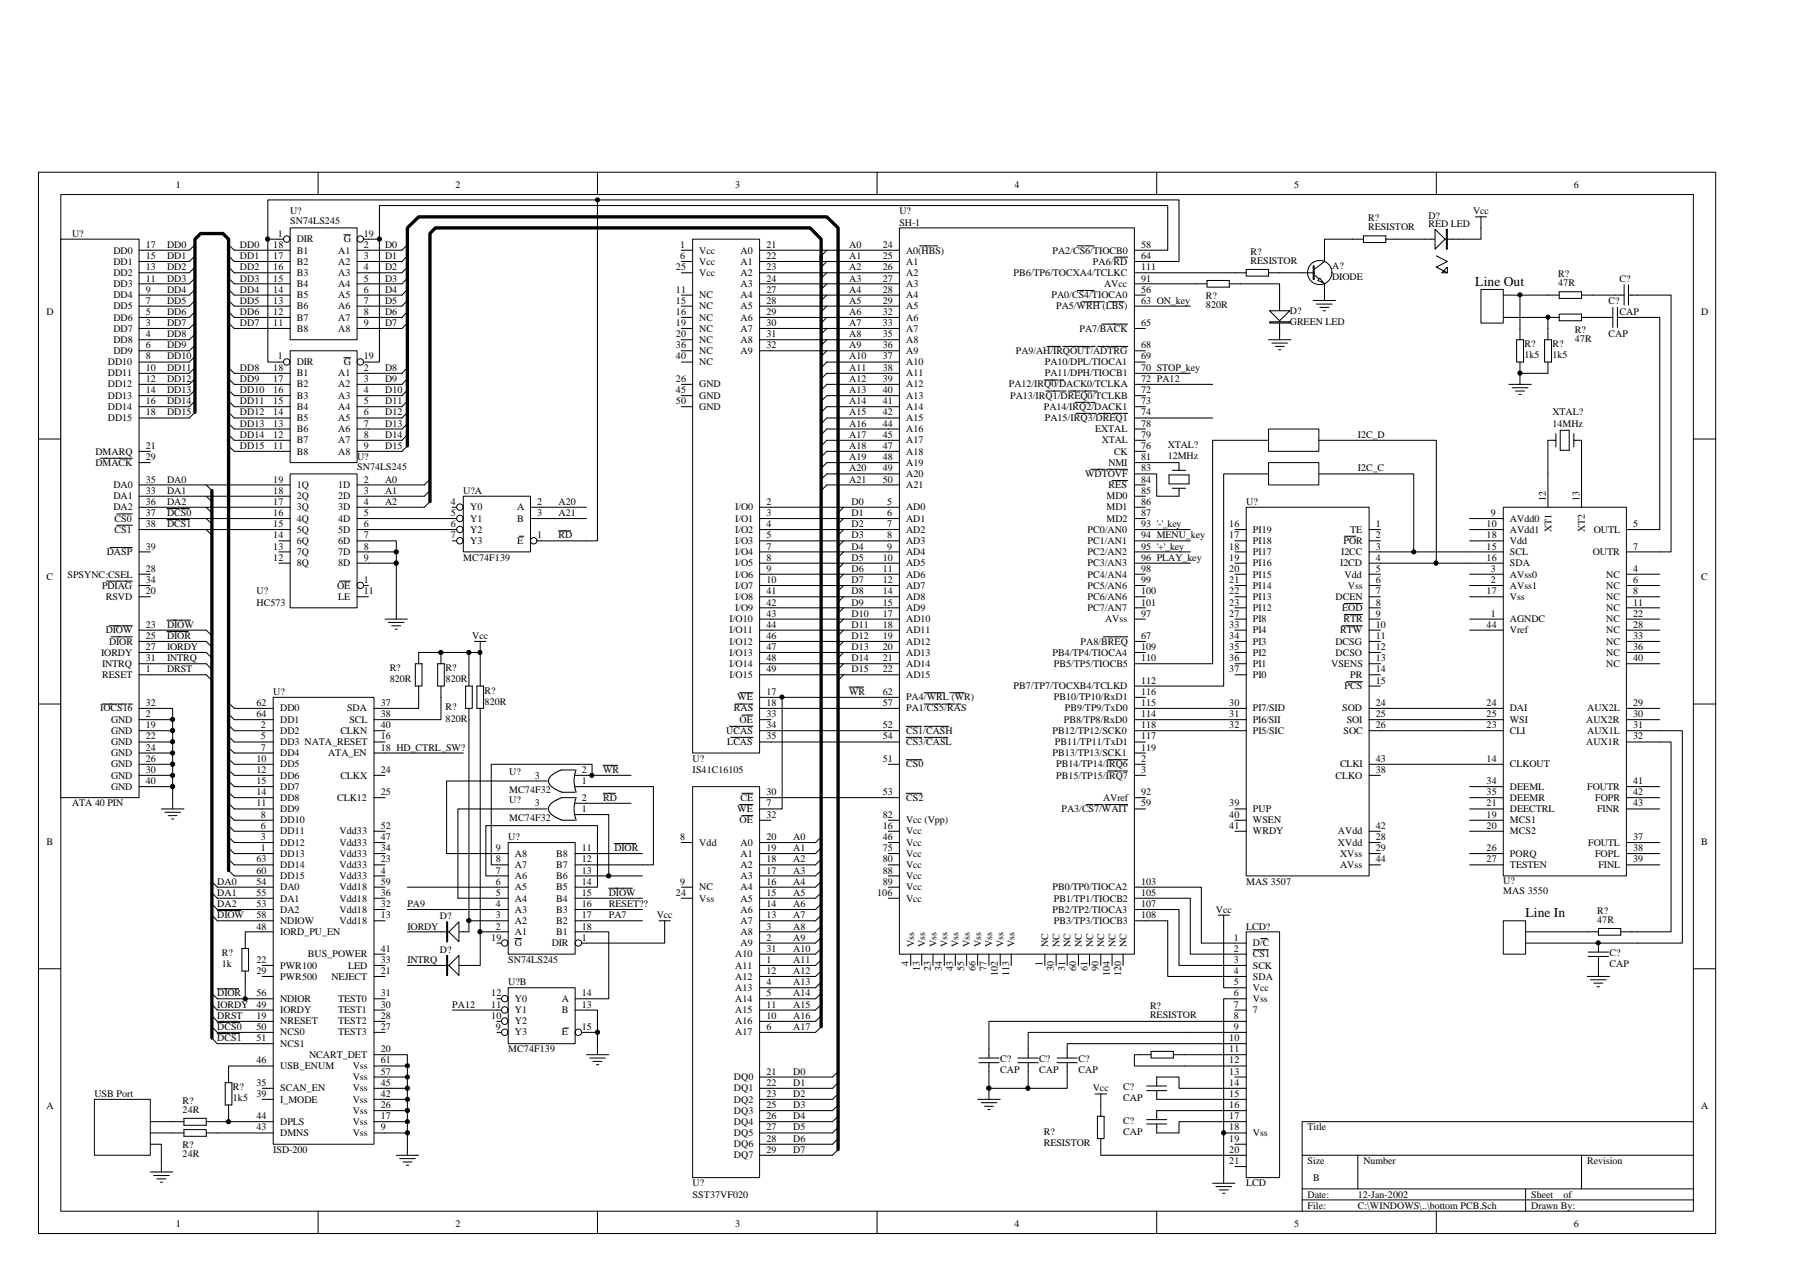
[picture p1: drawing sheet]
<svg xmlns="http://www.w3.org/2000/svg" width="297mm" height="210mm" viewBox="0 0 297 210" stroke-linecap="round" stroke-linejoin="round" font-family="sans-serif">
<defs><g id="words">
<g font-size="2.2">
<text x="243.5" y="47.2">Line Out</text>
<text x="251.8" y="151.4">Line In</text>
</g>
<g font-size="1.7">
<text x="29" y="31">1</text>
<text x="47.9" y="35.4">U?</text>
<text x="75.2" y="31">2</text>
<text x="121.3" y="31">3</text>
<text x="148.4" y="35.4">U?</text>
<text x="167.4" y="31">4</text>
<text x="213.6" y="31">5</text>
<text x="243.1" y="35.4">Vcc</text>
<text x="259.7" y="31">6</text>
<text x="11.9" y="39">U?</text>
<text x="18.7" y="41.8">DD0</text>
<text x="24" y="40.9">17</text>
<text x="27.6" y="40.9">DD0</text>
<text x="39.6" y="40.9">DD0</text>
<text x="45.1" y="40.9">18</text>
<text x="45.8" y="39">1</text>
<text x="47.9" y="37">SN74LS245</text>
<text x="49" y="40">DIR</text>
<text x="49" y="41.8">B1</text>
<text x="55.8" y="41.8">A1</text>
<text x="56.7" y="40">G</text>
<text x="60" y="39">19</text>
<text x="60" y="40.9">2</text>
<text x="63.5" y="40.9">D0</text>
<text x="112.3" y="40.9">1</text>
<text x="115.4" y="41.8">Vcc</text>
<text x="122.2" y="41.8">A0</text>
<text x="126.5" y="40.9">21</text>
<text x="140.1" y="40.9">A0</text>
<text x="145.7" y="40.9">24</text>
<text x="148.4" y="37.2">SH-1</text>
<text x="149.5" y="41.8">A0(HBS)</text>
<text x="173.7" y="41.8">PA2/CS6/TIOCB0</text>
<text x="188.3" y="40.9">58</text>
<text x="225.8" y="36.5">R?</text>
<text x="225.8" y="37.9">RESISTOR</text>
<text x="235.7" y="36.1">D?</text>
<text x="235.7" y="37.4">RED LED</text>
<text x="18.7" y="47.3">DD3</text>
<text x="18.7" y="45.5">DD2</text>
<text x="18.7" y="43.7">DD1</text>
<text x="24" y="46.5">11</text>
<text x="24" y="44.6">13</text>
<text x="24" y="42.7">15</text>
<text x="27.6" y="42.7">DD1</text>
<text x="27.6" y="44.6">DD2</text>
<text x="27.6" y="46.5">DD3</text>
<text x="39.6" y="42.7">DD1</text>
<text x="39.6" y="44.6">DD2</text>
<text x="39.6" y="46.5">DD3</text>
<text x="45.1" y="42.7">17</text>
<text x="45.1" y="44.6">16</text>
<text x="45.1" y="46.5">15</text>
<text x="49" y="43.7">B2</text>
<text x="49" y="45.5">B3</text>
<text x="49" y="47.3">B4</text>
<text x="55.8" y="43.7">A2</text>
<text x="55.8" y="45.5">A3</text>
<text x="55.8" y="47.3">A4</text>
<text x="60" y="42.7">3</text>
<text x="60" y="44.6">4</text>
<text x="60" y="46.5">5</text>
<text x="63.5" y="42.7">D1</text>
<text x="63.5" y="44.6">D2</text>
<text x="63.5" y="46.5">D3</text>
<text x="111.5" y="44.6">25</text>
<text x="112.3" y="42.7">6</text>
<text x="115.4" y="43.7">Vcc</text>
<text x="115.4" y="45.5">Vcc</text>
<text x="122.2" y="43.7">A1</text>
<text x="122.2" y="45.5">A2</text>
<text x="122.2" y="47.3">A3</text>
<text x="126.5" y="42.7">22</text>
<text x="126.5" y="44.6">23</text>
<text x="126.5" y="46.5">24</text>
<text x="140.1" y="42.7">A1</text>
<text x="140.1" y="44.6">A2</text>
<text x="140.1" y="46.5">A3</text>
<text x="145.7" y="42.7">25</text>
<text x="145.7" y="44.6">26</text>
<text x="145.7" y="46.5">27</text>
<text x="149.5" y="43.7">A1</text>
<text x="149.5" y="45.5">A2</text>
<text x="149.5" y="47.3">A3</text>
<text x="167.3" y="45.5">PB6/TP6/TOCXA4/TCLKC</text>
<text x="180.3" y="43.7">PA6/RD</text>
<text x="182.2" y="47.3">AVcc</text>
<text x="188.3" y="42.7">64</text>
<text x="188.3" y="44.6">111</text>
<text x="188.3" y="46.5">91</text>
<text x="206.4" y="42">R?</text>
<text x="206.4" y="43.5">RESISTOR</text>
<text x="219.8" y="44.4">A?</text>
<text x="219.8" y="46.2">DIODE</text>
<text x="257.1" y="45.7">R?</text>
<text x="257.1" y="47.2">47R</text>
<text x="267.3" y="46.5">C?</text>
<text x="7.7" y="52">D</text>
<text x="18.7" y="52.9">DD6</text>
<text x="18.7" y="51">DD5</text>
<text x="18.7" y="49.2">DD4</text>
<text x="24" y="53.8">3</text>
<text x="24" y="52">5</text>
<text x="24" y="50.1">7</text>
<text x="24" y="48.3">9</text>
<text x="27.6" y="48.3">DD4</text>
<text x="27.6" y="50.1">DD5</text>
<text x="27.6" y="52">DD6</text>
<text x="27.6" y="53.8">DD7</text>
<text x="39.6" y="48.3">DD4</text>
<text x="39.6" y="50.1">DD5</text>
<text x="39.6" y="52">DD6</text>
<text x="39.6" y="53.8">DD7</text>
<text x="45.1" y="48.3">14</text>
<text x="45.1" y="50.1">13</text>
<text x="45.1" y="52">12</text>
<text x="45.1" y="53.8">11</text>
<text x="49" y="49.2">B5</text>
<text x="49" y="51">B6</text>
<text x="49" y="52.9">B7</text>
<text x="55.8" y="49.2">A5</text>
<text x="55.8" y="51">A6</text>
<text x="55.8" y="52.9">A7</text>
<text x="60" y="48.3">6</text>
<text x="60" y="50.1">7</text>
<text x="60" y="52">8</text>
<text x="60" y="53.8">9</text>
<text x="63.5" y="48.3">D4</text>
<text x="63.5" y="50.1">D5</text>
<text x="63.5" y="52">D6</text>
<text x="63.5" y="53.8">D7</text>
<text x="111.5" y="48.3">11</text>
<text x="111.5" y="50.1">15</text>
<text x="111.5" y="52">16</text>
<text x="111.5" y="53.8">19</text>
<text x="115.4" y="49.2">NC</text>
<text x="115.4" y="51">NC</text>
<text x="115.4" y="52.9">NC</text>
<text x="122.2" y="49.2">A4</text>
<text x="122.2" y="51">A5</text>
<text x="122.2" y="52.9">A6</text>
<text x="126.5" y="48.3">27</text>
<text x="126.5" y="50.1">28</text>
<text x="126.5" y="52">29</text>
<text x="126.5" y="53.8">30</text>
<text x="140.1" y="48.3">A4</text>
<text x="140.1" y="50.1">A5</text>
<text x="140.1" y="52">A6</text>
<text x="140.1" y="53.8">A7</text>
<text x="145.7" y="48.3">28</text>
<text x="145.7" y="50.1">29</text>
<text x="145.7" y="53.8">33</text>
<text x="145.7" y="52">32</text>
<text x="149.5" y="49.2">A4</text>
<text x="149.5" y="51">A5</text>
<text x="149.5" y="52.9">A6</text>
<text x="173.5" y="49.2">PA0/CS4/TIOCA0</text>
<text x="174.3" y="51">PA5/WRH (LBS)</text>
<text x="188.3" y="48.3">56</text>
<text x="188.3" y="50.1">63 ON_key</text>
<text x="188.3" y="53.8">65</text>
<text x="199" y="49.4">R?</text>
<text x="199" y="50.9">820R</text>
<text x="212.9" y="51.8">D?</text>
<text x="212.9" y="53.6">GREEN LED</text>
<text x="265.4" y="50.1">C?</text>
<text x="267.3" y="52">CAP</text>
<text x="280.8" y="52">D</text>
<text x="18.7" y="54.8">DD7</text>
<text x="18.7" y="56.6">DD8</text>
<text x="18.7" y="58.4">DD9</text>
<text x="24" y="55.6">4</text>
<text x="24" y="57.5">6</text>
<text x="24" y="59.3">8</text>
<text x="27.6" y="55.6">DD8</text>
<text x="27.6" y="57.5">DD9</text>
<text x="27.6" y="59.3">DD10</text>
<text x="45.8" y="59.3">1</text>
<text x="49" y="54.8">B8</text>
<text x="55.8" y="54.8">A8</text>
<text x="60" y="59.3">19</text>
<text x="111.5" y="55.6">20</text>
<text x="111.5" y="57.5">36</text>
<text x="111.5" y="59.3">40</text>
<text x="115.4" y="54.8">NC</text>
<text x="115.4" y="56.6">NC</text>
<text x="115.4" y="58.4">NC</text>
<text x="122.2" y="54.8">A7</text>
<text x="122.2" y="56.6">A8</text>
<text x="122.2" y="58.4">A9</text>
<text x="126.5" y="55.6">31</text>
<text x="126.5" y="57.5">32</text>
<text x="140.1" y="55.6">A8</text>
<text x="140.1" y="57.5">A9</text>
<text x="140.1" y="59.3">A10</text>
<text x="145.7" y="57.5">36</text>
<text x="145.7" y="55.6">35</text>
<text x="145.7" y="59.3">37</text>
<text x="149.5" y="54.8">A7</text>
<text x="149.5" y="58.4">A9</text>
<text x="149.5" y="56.6">A8</text>
<text x="167.6" y="58.4">PA9/AH/IRQOUT/ADTRG</text>
<text x="178.1" y="54.8">PA7/BACK</text>
<text x="188.3" y="57.5">68</text>
<text x="188.3" y="59.3">69</text>
<text x="251.6" y="57.3">R?</text>
<text x="251.6" y="59.2">1k5</text>
<text x="256.2" y="57.3">R?</text>
<text x="256.2" y="59.2">1k5</text>
<text x="259.9" y="54.9">R?</text>
<text x="259.9" y="56.4">47R</text>
<text x="265.4" y="55.6">CAP</text>
<text x="17.8" y="60.3">DD10</text>
<text x="17.8" y="62.1">DD11</text>
<text x="17.8" y="63.9">DD12</text>
<text x="17.8" y="65.8">DD13</text>
<text x="24" y="61.2">10</text>
<text x="24" y="63">12</text>
<text x="24" y="64.9">14</text>
<text x="27.6" y="61.2">DD11</text>
<text x="27.6" y="63">DD12</text>
<text x="27.6" y="64.9">DD13</text>
<text x="39.6" y="61.2">DD8</text>
<text x="39.6" y="63">DD9</text>
<text x="39.6" y="64.9">DD10</text>
<text x="45.1" y="61.2">18</text>
<text x="45.1" y="63">17</text>
<text x="45.1" y="64.9">16</text>
<text x="49" y="60.3">DIR</text>
<text x="49" y="62.1">B1</text>
<text x="49" y="63.9">B2</text>
<text x="49" y="65.8">B3</text>
<text x="55.8" y="62.1">A1</text>
<text x="55.8" y="63.9">A2</text>
<text x="55.8" y="65.8">A3</text>
<text x="56.7" y="60.3">G</text>
<text x="60" y="61.2">2</text>
<text x="60" y="63">3</text>
<text x="60" y="64.9">4</text>
<text x="63.5" y="61.2">D8</text>
<text x="63.5" y="63">D9</text>
<text x="63.5" y="64.9">D10</text>
<text x="111.5" y="63">26</text>
<text x="111.5" y="64.9">45</text>
<text x="115.4" y="63.9">GND</text>
<text x="115.4" y="60.3">NC</text>
<text x="115.4" y="65.8">GND</text>
<text x="140.1" y="61.2">A11</text>
<text x="140.1" y="63">A12</text>
<text x="140.1" y="64.9">A13</text>
<text x="145.7" y="61.2">38</text>
<text x="145.7" y="63">39</text>
<text x="145.7" y="64.9">40</text>
<text x="149.5" y="60.3">A10</text>
<text x="149.5" y="62.1">A11</text>
<text x="149.5" y="63.9">A12</text>
<text x="149.5" y="65.8">A13</text>
<text x="166.5" y="63.9">PA12/IRQ0/DACK0/TCLKA</text>
<text x="166.7" y="65.8">PA13/IRQ1/DREQ0/TCLKB</text>
<text x="172.4" y="60.3">PA10/DPL/TIOCA1</text>
<text x="172.4" y="62.1">PA11/DPH/TIOCB1</text>
<text x="188.3" y="61.2">70 STOP_key</text>
<text x="188.3" y="63">72 PA12</text>
<text x="188.3" y="64.9">72</text>
<text x="17.8" y="67.6">DD14</text>
<text x="17.8" y="69.5">DD15</text>
<text x="24" y="66.7">16</text>
<text x="24" y="68.6">18</text>
<text x="27.6" y="66.7">DD14</text>
<text x="27.6" y="68.6">DD15</text>
<text x="39.6" y="66.7">DD11</text>
<text x="39.6" y="68.6">DD12</text>
<text x="39.6" y="70.4">DD13</text>
<text x="45.1" y="66.7">15</text>
<text x="45.1" y="68.6">14</text>
<text x="45.1" y="70.4">13</text>
<text x="49" y="67.6">B4</text>
<text x="49" y="69.5">B5</text>
<text x="49" y="71.3">B6</text>
<text x="55.8" y="67.6">A4</text>
<text x="55.8" y="69.5">A5</text>
<text x="55.8" y="71.3">A6</text>
<text x="60" y="66.7">5</text>
<text x="60" y="68.6">6</text>
<text x="60" y="70.4">7</text>
<text x="63.5" y="66.7">D11</text>
<text x="63.5" y="68.6">D12</text>
<text x="63.5" y="70.4">D13</text>
<text x="111.5" y="66.7">50</text>
<text x="115.4" y="67.6">GND</text>
<text x="140.1" y="66.7">A14</text>
<text x="140.1" y="68.6">A15</text>
<text x="140.1" y="70.4">A16</text>
<text x="145.7" y="66.7">41</text>
<text x="145.7" y="68.6">42</text>
<text x="145.7" y="70.4">44</text>
<text x="149.5" y="67.6">A14</text>
<text x="149.5" y="69.5">A15</text>
<text x="149.5" y="71.3">A16</text>
<text x="172.3" y="67.6">PA14/IRQ2/DACK1</text>
<text x="172.4" y="69.5">PA15/IRQ3/DREQ1</text>
<text x="180.7" y="71.3">EXTAL</text>
<text x="188.3" y="66.7">73</text>
<text x="188.3" y="68.6">74</text>
<text x="188.3" y="70.4">78</text>
<text x="256.2" y="68.6">XTAL?</text>
<text x="256.2" y="70.4">14MHz</text>
<text x="15.7" y="75">DMARQ</text>
<text x="15.7" y="76.8">DMACK</text>
<text x="24" y="74.1">21</text>
<text x="24" y="75.9">29</text>
<text x="39.6" y="72.2">DD14</text>
<text x="39.6" y="74.1">DD15</text>
<text x="45.1" y="72.2">12</text>
<text x="45.1" y="74.1">11</text>
<text x="49" y="73.2">B7</text>
<text x="49" y="75">B8</text>
<text x="55.8" y="73.2">A7</text>
<text x="55.8" y="75">A8</text>
<text x="58.9" y="75.9">U?</text>
<text x="58.9" y="77.6">SN74LS245</text>
<text x="60" y="72.2">8</text>
<text x="60" y="74.1">9</text>
<text x="63.5" y="72.2">D14</text>
<text x="63.5" y="74.1">D15</text>
<text x="140.1" y="72.2">A17</text>
<text x="140.1" y="74.1">A18</text>
<text x="140.1" y="75.9">A19</text>
<text x="140.1" y="77.8">A20</text>
<text x="145.7" y="72.2">45</text>
<text x="145.7" y="74.1">47</text>
<text x="145.7" y="75.9">48</text>
<text x="145.7" y="77.8">49</text>
<text x="149.5" y="73.2">A17</text>
<text x="149.5" y="75">A18</text>
<text x="149.5" y="76.8">A19</text>
<text x="181.8" y="73.2">XTAL</text>
<text x="182.9" y="76.8">NMI</text>
<text x="183.9" y="75">CK</text>
<text x="188.3" y="74.1">76</text>
<text x="188.3" y="72.2">79</text>
<text x="188.3" y="75.9">81</text>
<text x="188.3" y="77.8">83</text>
<text x="192.7" y="73.9">XTAL?</text>
<text x="192.7" y="75.7">12MHz</text>
<text x="224.1" y="72.2">I2C_D</text>
<text x="224.1" y="77.8">I2C_C</text>
<text x="18.7" y="82.4">DA1</text>
<text x="18.7" y="80.5">DA0</text>
<text x="24" y="81.5">33</text>
<text x="24" y="79.6">35</text>
<text x="24" y="83.3">36</text>
<text x="27.6" y="79.6">DA0</text>
<text x="27.6" y="81.5">DA1</text>
<text x="27.6" y="83.3">DA2</text>
<text x="45.1" y="79.6">19</text>
<text x="45.1" y="81.5">18</text>
<text x="45.1" y="83.3">17</text>
<text x="49" y="80.5">1Q</text>
<text x="49" y="82.4">2Q</text>
<text x="55.8" y="80.5">1D</text>
<text x="55.8" y="82.4">2D</text>
<text x="60" y="79.6">2</text>
<text x="60" y="81.5">3</text>
<text x="60" y="83.3">4</text>
<text x="63.5" y="79.6">A0</text>
<text x="63.5" y="81.5">A1</text>
<text x="63.5" y="83.3">A2</text>
<text x="74.4" y="83.3">4</text>
<text x="76.5" y="81.5">U?A</text>
<text x="88.6" y="83.3">2</text>
<text x="92.2" y="83.3">A20</text>
<text x="126.5" y="83.3">2</text>
<text x="140.1" y="79.6">A21</text>
<text x="140.5" y="83.3">D0</text>
<text x="145.7" y="79.6">50</text>
<text x="146.4" y="83.3">5</text>
<text x="149.5" y="78.7">A20</text>
<text x="149.5" y="80.5">A21</text>
<text x="179.1" y="78.7">WDTOVF</text>
<text x="182.6" y="82.4">MD0</text>
<text x="182.9" y="80.5">RES</text>
<text x="188.3" y="79.6">84</text>
<text x="188.3" y="81.5">85</text>
<text x="188.3" y="83.3">86</text>
<text x="205.7" y="83.3">U?</text>
<text x="255.1" y="82.6" transform="rotate(-90 255.1 82.6)">12</text>
<text x="260.6" y="82.6" transform="rotate(-90 260.6 82.6)">13</text>
<text x="18.7" y="84.2">DA2</text>
<text x="18.9" y="86.1">CS0</text>
<text x="18.9" y="87.9">CS1</text>
<text x="24" y="85.1">37</text>
<text x="24" y="87">38</text>
<text x="27.6" y="85.1">DCS0</text>
<text x="27.6" y="87">DCS1</text>
<text x="45.1" y="85.1">16</text>
<text x="45.1" y="87">15</text>
<text x="45.1" y="88.8">14</text>
<text x="49" y="84.2">3Q</text>
<text x="49" y="86.1">4Q</text>
<text x="49" y="87.9">5Q</text>
<text x="49" y="89.8">6Q</text>
<text x="55.8" y="84.2">3D</text>
<text x="55.8" y="86.1">4D</text>
<text x="55.8" y="87.9">5D</text>
<text x="55.8" y="89.8">6D</text>
<text x="60" y="85.1">5</text>
<text x="60" y="87">6</text>
<text x="60" y="88.8">7</text>
<text x="74.4" y="85.1">5</text>
<text x="74.4" y="87">6</text>
<text x="74.4" y="88.8">7</text>
<text x="77.6" y="84.2">Y0</text>
<text x="77.6" y="86.1">Y1</text>
<text x="77.6" y="87.9">Y2</text>
<text x="77.6" y="89.8">Y3</text>
<text x="85.3" y="84.2">A</text>
<text x="85.3" y="86.1">B</text>
<text x="85.3" y="89.8">E</text>
<text x="88.6" y="85.1">3</text>
<text x="88.6" y="88.8">1</text>
<text x="92.2" y="85.1">A21</text>
<text x="92.2" y="88.8">RD</text>
<text x="121.3" y="84.2">I/O0</text>
<text x="121.3" y="86.1">I/O1</text>
<text x="121.3" y="87.9">I/O2</text>
<text x="121.3" y="89.8">I/O3</text>
<text x="126.5" y="85.1">3</text>
<text x="126.5" y="87">4</text>
<text x="126.5" y="88.8">5</text>
<text x="140.5" y="85.1">D1</text>
<text x="140.5" y="87">D2</text>
<text x="140.5" y="88.8">D3</text>
<text x="146.4" y="85.1">6</text>
<text x="146.4" y="87">7</text>
<text x="146.4" y="88.8">8</text>
<text x="149.5" y="84.2">AD0</text>
<text x="149.5" y="86.1">AD1</text>
<text x="149.5" y="87.9">AD2</text>
<text x="149.5" y="89.8">AD3</text>
<text x="179.5" y="87.9">PC0/AN0</text>
<text x="179.5" y="89.8">PC1/AN1</text>
<text x="182.6" y="84.2">MD1</text>
<text x="182.6" y="86.1">MD2</text>
<text x="188.3" y="85.1">87</text>
<text x="188.3" y="87">93 '-'_key</text>
<text x="188.3" y="88.8">94 MENU_key</text>
<text x="202.9" y="87">16</text>
<text x="202.9" y="88.8">17</text>
<text x="206.8" y="87.9">PI19</text>
<text x="206.8" y="89.8">PI18</text>
<text x="221.7" y="89.8">POR</text>
<text x="222.8" y="87.9">TE</text>
<text x="227" y="87">1</text>
<text x="227" y="88.8">2</text>
<text x="245.3" y="87">10</text>
<text x="245.3" y="88.8">18</text>
<text x="246" y="85.1">9</text>
<text x="249.2" y="86.1">AVdd0</text>
<text x="249.2" y="87.9">AVdd1</text>
<text x="249.2" y="89.8">Vdd</text>
<text x="256" y="87.8" transform="rotate(-90 256 87.8)">XT1</text>
<text x="261.5" y="87.8" transform="rotate(-90 261.5 87.8)">XT2</text>
<text x="263" y="87.9">OUTL</text>
<text x="269.5" y="87">5</text>
<text x="7.7" y="95.6">C</text>
<text x="11.1" y="95.3">SPSYNC:CSEL</text>
<text x="17.6" y="91.6">DASP</text>
<text x="24" y="94.4">28</text>
<text x="24" y="90.7">39</text>
<text x="45.1" y="90.7">13</text>
<text x="45.1" y="92.5">12</text>
<text x="49" y="91.6">7Q</text>
<text x="49" y="93.4">8Q</text>
<text x="55.8" y="91.6">7D</text>
<text x="55.8" y="93.4">8D</text>
<text x="60" y="90.7">8</text>
<text x="60" y="92.5">9</text>
<text x="76.5" y="92.5">MC74F139</text>
<text x="121.3" y="91.6">I/O4</text>
<text x="121.3" y="93.4">I/O5</text>
<text x="121.3" y="95.3">I/O6</text>
<text x="126.5" y="90.7">7</text>
<text x="126.5" y="92.5">8</text>
<text x="126.5" y="94.4">9</text>
<text x="140.5" y="90.7">D4</text>
<text x="140.5" y="92.5">D5</text>
<text x="140.5" y="94.4">D6</text>
<text x="145.7" y="92.5">10</text>
<text x="145.7" y="94.4">11</text>
<text x="146.4" y="90.7">9</text>
<text x="149.5" y="91.6">AD4</text>
<text x="149.5" y="93.4">AD5</text>
<text x="149.5" y="95.3">AD6</text>
<text x="179.5" y="91.6">PC2/AN2</text>
<text x="179.5" y="93.4">PC3/AN3</text>
<text x="179.5" y="95.3">PC4/AN4</text>
<text x="188.3" y="90.7">95 '+'_key</text>
<text x="188.3" y="92.5">96 PLAY_key</text>
<text x="188.3" y="94.4">98</text>
<text x="202.9" y="90.7">18</text>
<text x="202.9" y="92.5">19</text>
<text x="202.9" y="94.4">20</text>
<text x="206.8" y="91.6">PI17</text>
<text x="206.8" y="93.4">PI16</text>
<text x="206.8" y="95.3">PI15</text>
<text x="221.1" y="93.4">I2CD</text>
<text x="221.3" y="91.6">I2CC</text>
<text x="221.9" y="95.3">Vdd</text>
<text x="227" y="90.7">3</text>
<text x="227" y="92.5">4</text>
<text x="227" y="94.4">5</text>
<text x="245.3" y="90.7">15</text>
<text x="245.3" y="92.5">16</text>
<text x="246" y="94.4">3</text>
<text x="249.2" y="95.3">AVss0</text>
<text x="249.2" y="91.6">SCL</text>
<text x="249.2" y="93.4">SDA</text>
<text x="262.8" y="91.6">OUTR</text>
<text x="265" y="95.3">NC</text>
<text x="269.5" y="94.4">4</text>
<text x="269.5" y="90.7">7</text>
<text x="280.8" y="95.6">C</text>
<text x="16.8" y="97.1">PDIAG</text>
<text x="17.4" y="99">RSVD</text>
<text x="24" y="98.1">20</text>
<text x="24" y="96.2">34</text>
<text x="42.3" y="98.1">U?</text>
<text x="42.3" y="99.9">HC573</text>
<text x="55.6" y="97.1">OE</text>
<text x="55.8" y="99">LE</text>
<text x="60" y="96.2">1</text>
<text x="60" y="98.1">11</text>
<text x="121.3" y="97.1">I/O7</text>
<text x="121.3" y="99">I/O8</text>
<text x="121.3" y="100.8">I/O9</text>
<text x="126.5" y="101.7">43</text>
<text x="126.5" y="96.2">10</text>
<text x="126.5" y="98.1">41</text>
<text x="126.5" y="99.9">42</text>
<text x="140.5" y="96.2">D7</text>
<text x="140.5" y="98.1">D8</text>
<text x="140.5" y="99.9">D9</text>
<text x="140.5" y="101.7">D10</text>
<text x="145.7" y="96.2">12</text>
<text x="145.7" y="98.1">14</text>
<text x="145.7" y="99.9">15</text>
<text x="145.7" y="101.7">17</text>
<text x="149.5" y="97.1">AD7</text>
<text x="149.5" y="99">AD8</text>
<text x="149.5" y="100.8">AD9</text>
<text x="179.5" y="97.1">PC5/AN6</text>
<text x="179.5" y="99">PC6/AN6</text>
<text x="179.5" y="100.8">PC7/AN7</text>
<text x="188.3" y="96.2">99</text>
<text x="188.3" y="98.1">100</text>
<text x="188.3" y="99.9">101</text>
<text x="188.3" y="101.7">97</text>
<text x="202.9" y="96.2">21</text>
<text x="202.9" y="98.1">22</text>
<text x="202.9" y="99.9">23</text>
<text x="202.9" y="101.7">27</text>
<text x="206.8" y="97.1">PI14</text>
<text x="206.8" y="99">PI13</text>
<text x="206.8" y="100.8">PI12</text>
<text x="220.4" y="99">DCEN</text>
<text x="221.5" y="100.8">EOD</text>
<text x="222.4" y="97.1">Vss</text>
<text x="227" y="96.2">6</text>
<text x="227" y="98.1">7</text>
<text x="227" y="99.9">8</text>
<text x="227" y="101.7">9</text>
<text x="245.3" y="98.1">17</text>
<text x="246" y="101.7">1</text>
<text x="246" y="96.2">2</text>
<text x="249.2" y="97.1">AVss1</text>
<text x="249.2" y="99">Vss</text>
<text x="265" y="97.1">NC</text>
<text x="265" y="99">NC</text>
<text x="265" y="100.8">NC</text>
<text x="269.5" y="96.2">6</text>
<text x="269.5" y="98.1">8</text>
<text x="269.5" y="99.9">11</text>
<text x="269.5" y="101.7">22</text>
<text x="17.4" y="104.5">DIOW</text>
<text x="18" y="106.4">DIOR</text>
<text x="24" y="103.6">23</text>
<text x="24" y="107.3">27</text>
<text x="24" y="105.4">25</text>
<text x="27.6" y="103.6">DIOW</text>
<text x="27.6" y="105.4">DIOR</text>
<text x="27.6" y="107.3">IORDY</text>
<text x="77.9" y="105.4">Vcc</text>
<text x="120.4" y="102.7">I/O10</text>
<text x="120.4" y="104.5">I/O11</text>
<text x="120.4" y="106.4">I/O12</text>
<text x="126.5" y="103.6">44</text>
<text x="126.5" y="105.4">46</text>
<text x="126.5" y="107.3">47</text>
<text x="140.5" y="103.6">D11</text>
<text x="140.5" y="105.4">D12</text>
<text x="140.5" y="107.3">D13</text>
<text x="145.7" y="103.6">18</text>
<text x="145.7" y="105.4">19</text>
<text x="145.7" y="107.3">20</text>
<text x="149.5" y="102.7">AD10</text>
<text x="149.5" y="104.5">AD11</text>
<text x="149.5" y="106.4">AD12</text>
<text x="178.3" y="106.4">PA8/BREQ</text>
<text x="182.4" y="102.7">AVss</text>
<text x="188.3" y="105.4">67</text>
<text x="188.3" y="107.3">109</text>
<text x="202.9" y="103.6">33</text>
<text x="202.9" y="105.4">34</text>
<text x="202.9" y="107.3">35</text>
<text x="206.8" y="102.7">PI8</text>
<text x="206.8" y="104.5">PI4</text>
<text x="206.8" y="106.4">PI3</text>
<text x="220.4" y="106.4">DCSG</text>
<text x="221.1" y="104.5">RTW</text>
<text x="221.7" y="102.7">RTR</text>
<text x="227" y="103.6">10</text>
<text x="227" y="105.4">11</text>
<text x="227" y="107.3">12</text>
<text x="245.3" y="103.6">44</text>
<text x="249.2" y="102.7">AGNDC</text>
<text x="249.2" y="104.5">Vref</text>
<text x="265" y="102.7">NC</text>
<text x="265" y="104.5">NC</text>
<text x="265" y="106.4">NC</text>
<text x="269.5" y="103.6">28</text>
<text x="269.5" y="105.4">33</text>
<text x="269.5" y="107.3">36</text>
<text x="16.7" y="108.2">IORDY</text>
<text x="16.8" y="111.9">RESET</text>
<text x="16.8" y="110">INTRQ</text>
<text x="24" y="111">1</text>
<text x="24" y="109.1">31</text>
<text x="27.6" y="109.1">INTRQ</text>
<text x="27.6" y="111">DRST</text>
<text x="64.3" y="110.8">R?</text>
<text x="64.3" y="112.6">820R</text>
<text x="73.5" y="110.8">R?</text>
<text x="73.5" y="112.6">820R</text>
<text x="120.4" y="108.2">I/O13</text>
<text x="120.4" y="110">I/O14</text>
<text x="120.4" y="111.9">I/O15</text>
<text x="126.5" y="109.1">48</text>
<text x="126.5" y="111">49</text>
<text x="140.5" y="109.1">D14</text>
<text x="140.5" y="111">D15</text>
<text x="145.7" y="109.1">21</text>
<text x="145.7" y="111">22</text>
<text x="149.5" y="108.2">AD13</text>
<text x="149.5" y="110">AD14</text>
<text x="149.5" y="111.9">AD15</text>
<text x="167.3" y="113.7">PB7/TP7/TOCXB4/TCLKD</text>
<text x="173.7" y="108.2">PB4/TP4/TIOCA4</text>
<text x="173.9" y="110">PB5/TP5/TIOCB5</text>
<text x="188.3" y="109.1">110</text>
<text x="188.3" y="112.8">112</text>
<text x="202.9" y="109.1">36</text>
<text x="202.9" y="111">37</text>
<text x="206.8" y="108.2">PI2</text>
<text x="206.8" y="110">PI1</text>
<text x="206.8" y="111.9">PI0</text>
<text x="219.7" y="110">VSENS</text>
<text x="220.4" y="108.2">DCSO</text>
<text x="221.9" y="113.7">PCS</text>
<text x="222.8" y="111.9">PR</text>
<text x="227" y="109.1">13</text>
<text x="227" y="111">14</text>
<text x="227" y="112.8">15</text>
<text x="265" y="108.2">NC</text>
<text x="265" y="110">NC</text>
<text x="269.5" y="109.1">40</text>
<text x="16.5" y="117.4">IOCS16</text>
<text x="18.3" y="119.3">GND</text>
<text x="24" y="118.3">2</text>
<text x="24" y="116.5">32</text>
<text x="42.3" y="116.5">62</text>
<text x="42.3" y="118.3">64</text>
<text x="45.1" y="114.7">U?</text>
<text x="46.2" y="117.4">DD0</text>
<text x="46.2" y="119.3">DD1</text>
<text x="57.3" y="117.4">SDA</text>
<text x="57.7" y="119.3">SCL</text>
<text x="62.8" y="116.5">37</text>
<text x="62.8" y="118.3">38</text>
<text x="73.5" y="117.2">R?</text>
<text x="73.5" y="119.1">820R</text>
<text x="80" y="114.5">R?</text>
<text x="80" y="116.3">820R</text>
<text x="121.1" y="117.4">RAS</text>
<text x="121.7" y="115.6">WE</text>
<text x="122" y="119.3">OE</text>
<text x="126.5" y="114.7">17</text>
<text x="126.5" y="116.5">18</text>
<text x="126.5" y="118.3">33</text>
<text x="140.1" y="114.7">WR</text>
<text x="145.7" y="116.5">57</text>
<text x="145.7" y="114.7">62</text>
<text x="149.5" y="117.4">PA1/CS5/RAS</text>
<text x="149.5" y="115.6">PA4/WRL (WR)</text>
<text x="173.9" y="115.6">PB10/TP10/RxD1</text>
<text x="175.6" y="119.3">PB8/TP8/RxD0</text>
<text x="175.7" y="117.4">PB9/TP9/TxD0</text>
<text x="188.3" y="118.3">114</text>
<text x="188.3" y="116.5">115</text>
<text x="188.3" y="114.7">116</text>
<text x="202.9" y="116.5">30</text>
<text x="202.9" y="118.3">31</text>
<text x="206.8" y="117.4">PI7/SID</text>
<text x="206.8" y="119.3">PI6/SII</text>
<text x="221.5" y="117.4">SOD</text>
<text x="222.2" y="119.3">SOI</text>
<text x="227" y="116.5">24</text>
<text x="227" y="118.3">25</text>
<text x="245.3" y="116.5">24</text>
<text x="245.3" y="118.3">25</text>
<text x="249.2" y="117.4">DAI</text>
<text x="249.2" y="119.3">WSI</text>
<text x="261.7" y="119.3">AUX2R</text>
<text x="261.9" y="117.4">AUX2L</text>
<text x="269.5" y="116.5">29</text>
<text x="269.5" y="118.3">30</text>
<text x="18.3" y="121.1">GND</text>
<text x="18.3" y="123">GND</text>
<text x="18.3" y="124.8">GND</text>
<text x="24" y="120.2">19</text>
<text x="24" y="122">22</text>
<text x="24" y="123.9">24</text>
<text x="24" y="125.7">26</text>
<text x="42.3" y="125.7">10</text>
<text x="43.1" y="120.2">2</text>
<text x="43.1" y="122">5</text>
<text x="43.1" y="123.9">7</text>
<text x="46.2" y="121.1">DD2</text>
<text x="46.2" y="123">DD3 NATA_RESET</text>
<text x="46.2" y="124.8">DD4</text>
<text x="54.1" y="124.8">ATA_EN</text>
<text x="56.2" y="121.1">CLKN</text>
<text x="62.8" y="122">16</text>
<text x="62.8" y="123.9">18 HD_CTRL_SW?</text>
<text x="62.8" y="120.2">40</text>
<text x="114.3" y="125.7">U?</text>
<text x="119.8" y="121.1">UCAS</text>
<text x="120" y="123">LCAS</text>
<text x="126.5" y="120.2">34</text>
<text x="126.5" y="122">35</text>
<text x="145.7" y="125.7">51</text>
<text x="145.7" y="120.2">52</text>
<text x="145.7" y="122">54</text>
<text x="149.5" y="121.1">CS1/CASH</text>
<text x="149.5" y="123">CS3/CASL</text>
<text x="173.7" y="121.1">PB12/TP12/SCK0</text>
<text x="173.7" y="124.8">PB13/TP13/SCK1</text>
<text x="174.1" y="123">PB11/TP11/TxD1</text>
<text x="188.3" y="122">117</text>
<text x="188.3" y="120.2">118</text>
<text x="188.3" y="123.9">119</text>
<text x="188.3" y="125.7">2</text>
<text x="202.9" y="120.2">32</text>
<text x="206.8" y="121.1">PI5/SIC</text>
<text x="221.7" y="121.1">SOC</text>
<text x="227" y="120.2">26</text>
<text x="227" y="125.7">43</text>
<text x="245.3" y="125.7">14</text>
<text x="245.3" y="120.2">23</text>
<text x="249.2" y="121.1">CLI</text>
<text x="261.7" y="123">AUX1R</text>
<text x="261.9" y="121.1">AUX1L</text>
<text x="269.5" y="120.2">31</text>
<text x="269.5" y="122">32</text>
<text x="18.3" y="126.6">GND</text>
<text x="18.3" y="128.5">GND</text>
<text x="18.3" y="130.3">GND</text>
<text x="24" y="127.6">30</text>
<text x="24" y="129.4">40</text>
<text x="42.3" y="127.6">12</text>
<text x="42.3" y="131.2">14</text>
<text x="42.3" y="129.4">15</text>
<text x="46.2" y="126.6">DD5</text>
<text x="46.2" y="128.5">DD6</text>
<text x="46.2" y="130.3">DD7</text>
<text x="56.2" y="128.5">CLKX</text>
<text x="62.8" y="131.2">25</text>
<text x="62.8" y="127.6">24</text>
<text x="84" y="127.9">U?</text>
<text x="84" y="130.9">MC74F32</text>
<text x="88.3" y="128.5">3</text>
<text x="96" y="129.4">1</text>
<text x="96" y="127.6">2</text>
<text x="99.5" y="127.6">WR</text>
<text x="114.3" y="127.6">IS41C16105</text>
<text x="126.5" y="131.2">30</text>
<text x="145.7" y="131.2">53</text>
<text x="149.5" y="126.6">CS0</text>
<text x="174.3" y="126.6">PB14/TP14/IRQ6</text>
<text x="174.3" y="128.5">PB15/TP15/IRQ7</text>
<text x="188.3" y="127.6">3</text>
<text x="188.3" y="131.2">92</text>
<text x="220.4" y="128.5">CLKO</text>
<text x="221.1" y="126.6">CLKI</text>
<text x="227" y="127.6">38</text>
<text x="245.3" y="129.4">34</text>
<text x="245.3" y="131.2">35</text>
<text x="249.2" y="126.6">CLKOUT</text>
<text x="249.2" y="130.3">DEEML</text>
<text x="261.9" y="130.3">FOUTR</text>
<text x="269.5" y="129.4">41</text>
<text x="269.5" y="131.2">42</text>
<text x="11.9" y="133.1">ATA 40 PIN</text>
<text x="42.3" y="133.1">11</text>
<text x="43.1" y="136.8">6</text>
<text x="43.1" y="134.9">8</text>
<text x="46.2" y="137.7">DD11</text>
<text x="46.2" y="135.9">DD10</text>
<text x="46.2" y="134">DD9</text>
<text x="46.2" y="132.2">DD8</text>
<text x="55.6" y="132.2">CLK12</text>
<text x="56" y="137.7">Vdd33</text>
<text x="62.8" y="136.8">52</text>
<text x="84" y="132.5">U?</text>
<text x="84" y="135.5">MC74F32</text>
<text x="88.3" y="133.1">3</text>
<text x="96" y="134">1</text>
<text x="96" y="132.2">2</text>
<text x="99.5" y="132.2">RD</text>
<text x="121.7" y="134">WE</text>
<text x="122" y="135.9">OE</text>
<text x="122.2" y="132.2">CE</text>
<text x="126.5" y="133.1">7</text>
<text x="126.5" y="134.9">32</text>
<text x="145.7" y="136.8">16</text>
<text x="145.7" y="134.9">82</text>
<text x="149.5" y="132.2">CS2</text>
<text x="149.5" y="137.7">Vcc</text>
<text x="149.5" y="135.9">Vcc (Vpp)</text>
<text x="175.2" y="134">PA3/CS7/WAIT</text>
<text x="182" y="132.2">AVref</text>
<text x="188.3" y="133.1">59</text>
<text x="202.9" y="133.1">39</text>
<text x="202.9" y="134.9">40</text>
<text x="202.9" y="136.8">41</text>
<text x="206.8" y="134">PUP</text>
<text x="206.8" y="135.9">WSEN</text>
<text x="206.8" y="137.7">WRDY</text>
<text x="220.8" y="137.7">AVdd</text>
<text x="227" y="136.8">42</text>
<text x="245.3" y="134.9">19</text>
<text x="245.3" y="136.8">20</text>
<text x="245.3" y="133.1">21</text>
<text x="249.2" y="135.9">MCS1</text>
<text x="249.2" y="137.7">MCS2</text>
<text x="249.2" y="134">DEECTRL</text>
<text x="249.2" y="132.2">DEEMR</text>
<text x="263.2" y="132.2">FOPR</text>
<text x="263.6" y="134">FINR</text>
<text x="269.5" y="133.1">43</text>
<text x="7.7" y="139.4">B</text>
<text x="42.3" y="142.3">63</text>
<text x="43.1" y="140.5">1</text>
<text x="43.1" y="138.6">3</text>
<text x="46.2" y="141.4">DD13</text>
<text x="46.2" y="139.5">DD12</text>
<text x="46.2" y="143.2">DD14</text>
<text x="56" y="143.2">Vdd33</text>
<text x="56" y="141.4">Vdd33</text>
<text x="56" y="139.5">Vdd33</text>
<text x="62.8" y="142.3">23</text>
<text x="62.8" y="140.5">34</text>
<text x="62.8" y="138.6">47</text>
<text x="81.8" y="142.3">8</text>
<text x="81.8" y="140.5">9</text>
<text x="83.9" y="138.6">U?</text>
<text x="85" y="143.2">A7</text>
<text x="85" y="141.4">A8</text>
<text x="91.8" y="143.2">B7</text>
<text x="91.8" y="141.4">B8</text>
<text x="96" y="142.3">12</text>
<text x="96" y="140.5">11</text>
<text x="101.4" y="140.5">DIOR</text>
<text x="112.3" y="138.6">8</text>
<text x="115.4" y="139.5">Vdd</text>
<text x="122.2" y="143.2">A2</text>
<text x="122.2" y="141.4">A1</text>
<text x="122.2" y="139.5">A0</text>
<text x="126.5" y="142.3">18</text>
<text x="126.5" y="140.5">19</text>
<text x="126.5" y="138.6">20</text>
<text x="130.9" y="138.6">A0</text>
<text x="130.9" y="140.5">A1</text>
<text x="130.9" y="142.3">A2</text>
<text x="145.7" y="138.6">46</text>
<text x="145.7" y="140.5">75</text>
<text x="145.7" y="142.3">80</text>
<text x="149.5" y="139.5">Vcc</text>
<text x="149.5" y="141.4">Vcc</text>
<text x="149.5" y="143.2">Vcc</text>
<text x="220.8" y="139.5">XVdd</text>
<text x="221.1" y="141.4">XVss</text>
<text x="221.1" y="143.2">AVss</text>
<text x="227" y="138.6">28</text>
<text x="227" y="140.5">29</text>
<text x="227" y="142.3">44</text>
<text x="245.3" y="140.5">26</text>
<text x="245.3" y="142.3">27</text>
<text x="249.2" y="141.4">PORQ</text>
<text x="249.2" y="143.2">TESTEN</text>
<text x="262.1" y="139.5">FOUTL</text>
<text x="263.2" y="141.4">FOPL</text>
<text x="263.8" y="143.2">FINL</text>
<text x="269.5" y="138.6">37</text>
<text x="269.5" y="140.5">38</text>
<text x="269.5" y="142.3">39</text>
<text x="280.8" y="139.4">B</text>
<text x="35.9" y="146">DA0</text>
<text x="35.9" y="147.8">DA1</text>
<text x="35.9" y="149.7">DA2</text>
<text x="42.3" y="149.7">53</text>
<text x="42.3" y="146">54</text>
<text x="42.3" y="147.8">55</text>
<text x="42.3" y="144.2">60</text>
<text x="46.2" y="146.9">DA0</text>
<text x="46.2" y="148.8">DA1</text>
<text x="46.2" y="145.1">DD15</text>
<text x="56" y="145.1">Vdd33</text>
<text x="56" y="148.8">Vdd18</text>
<text x="56" y="146.9">Vdd18</text>
<text x="62.8" y="144.2">4</text>
<text x="62.8" y="149.7">32</text>
<text x="62.8" y="147.8">36</text>
<text x="62.8" y="146">59</text>
<text x="67.2" y="149.7">PA9</text>
<text x="81.8" y="149.7">4</text>
<text x="81.8" y="147.8">5</text>
<text x="81.8" y="146">6</text>
<text x="81.8" y="144.2">7</text>
<text x="85" y="148.8">A4</text>
<text x="85" y="146.9">A5</text>
<text x="85" y="145.1">A6</text>
<text x="91.8" y="148.8">B4</text>
<text x="91.8" y="146.9">B5</text>
<text x="91.8" y="145.1">B6</text>
<text x="96" y="149.7">16</text>
<text x="96" y="147.8">15</text>
<text x="96" y="146">14</text>
<text x="96" y="144.2">13</text>
<text x="100.5" y="147.8">DIOW</text>
<text x="100.5" y="149.7">RESET??</text>
<text x="111.5" y="147.8">24</text>
<text x="112.3" y="146">9</text>
<text x="115.4" y="146.9">NC</text>
<text x="115.4" y="148.8">Vss</text>
<text x="122.2" y="148.8">A5</text>
<text x="122.2" y="146.9">A4</text>
<text x="122.2" y="145.1">A3</text>
<text x="126.5" y="149.7">14</text>
<text x="126.5" y="147.8">15</text>
<text x="126.5" y="146">16</text>
<text x="126.5" y="144.2">17</text>
<text x="130.9" y="144.2">A3</text>
<text x="130.9" y="146">A4</text>
<text x="130.9" y="147.8">A5</text>
<text x="130.9" y="149.7">A6</text>
<text x="144.7" y="147.8">106</text>
<text x="145.7" y="144.2">88</text>
<text x="145.7" y="146">89</text>
<text x="149.5" y="145.1">Vcc</text>
<text x="149.5" y="146.9">Vcc</text>
<text x="149.5" y="148.8">Vcc</text>
<text x="173.7" y="146.9">PB0/TP0/TIOCA2</text>
<text x="173.9" y="148.8">PB1/TP1/TIOCB2</text>
<text x="188.3" y="146">103</text>
<text x="188.3" y="147.8">105</text>
<text x="188.3" y="149.7">107</text>
<text x="205.7" y="146">MAS 3507</text>
<text x="248.1" y="145.8">U?</text>
<text x="248.1" y="147.5">MAS 3550</text>
<text x="35.9" y="151.5">DIOW</text>
<text x="42.3" y="153.4">48</text>
<text x="42.3" y="151.5">58</text>
<text x="46.2" y="154.3">IORD_PU_EN</text>
<text x="46.2" y="150.6">DA2</text>
<text x="46.2" y="152.5">NDIOW</text>
<text x="56" y="152.5">Vdd18</text>
<text x="56" y="150.6">Vdd18</text>
<text x="62.8" y="151.5">13</text>
<text x="67.2" y="153.4">IORDY</text>
<text x="72.6" y="151.7">D?</text>
<text x="81.1" y="155.2">19</text>
<text x="81.8" y="153.4">2</text>
<text x="81.8" y="151.5">3</text>
<text x="85" y="154.3">A1</text>
<text x="85" y="152.5">A2</text>
<text x="85" y="150.6">A3</text>
<text x="91.8" y="154.3">B1</text>
<text x="91.8" y="152.5">B2</text>
<text x="91.8" y="150.6">B3</text>
<text x="96" y="155.2">1</text>
<text x="96" y="153.4">18</text>
<text x="96" y="151.5">17</text>
<text x="100.5" y="151.5">PA7</text>
<text x="108.4" y="151.5">Vcc</text>
<text x="122.2" y="154.3">A8</text>
<text x="122.2" y="152.5">A7</text>
<text x="122.2" y="150.6">A6</text>
<text x="126.5" y="155.2">2</text>
<text x="126.5" y="153.4">3</text>
<text x="126.5" y="151.5">13</text>
<text x="130.9" y="151.5">A7</text>
<text x="130.9" y="153.4">A8</text>
<text x="130.9" y="155.2">A9</text>
<text x="173.7" y="150.6">PB2/TP2/TIOCA3</text>
<text x="173.9" y="152.5">PB3/TP3/TIOCB3</text>
<text x="188.3" y="151.5">108</text>
<text x="200.7" y="150.6">Vcc</text>
<text x="203.6" y="155.2">1</text>
<text x="205.7" y="153.4">LCD?</text>
<text x="263.6" y="150.8">R?</text>
<text x="263.6" y="152.2">47R</text>
<text x="36.6" y="157.8">R?</text>
<text x="36.6" y="159.7">1k</text>
<text x="42.3" y="158.9">22</text>
<text x="42.3" y="160.8">29</text>
<text x="46.2" y="159.8">PWR100</text>
<text x="46.2" y="161.7">PWR500</text>
<text x="50.8" y="158">BUS_POWER</text>
<text x="54.7" y="161.7">NEJECT</text>
<text x="57.4" y="159.8">LED</text>
<text x="62.8" y="160.8">21</text>
<text x="62.8" y="158.9">33</text>
<text x="62.8" y="157.1">41</text>
<text x="67.2" y="158.9">INTRQ</text>
<text x="72.6" y="157.2">D?</text>
<text x="83.9" y="158.9">SN74LS245</text>
<text x="85" y="156.1">G</text>
<text x="91.1" y="156.1">DIR</text>
<text x="121.3" y="159.8">A11</text>
<text x="121.3" y="161.7">A12</text>
<text x="121.3" y="158">A10</text>
<text x="122.2" y="156.1">A9</text>
<text x="126.5" y="158.9">1</text>
<text x="126.5" y="160.8">12</text>
<text x="126.5" y="157.1">31</text>
<text x="130.9" y="157.1">A10</text>
<text x="130.9" y="158.9">A11</text>
<text x="130.9" y="160.8">A12</text>
<text x="149.9" y="159.5" transform="rotate(-90 149.9 159.5)">4</text>
<text x="150.8" y="156.4" transform="rotate(-90 150.8 156.4)">Vss</text>
<text x="151.8" y="160.2" transform="rotate(-90 151.8 160.2)">13</text>
<text x="152.7" y="156.4" transform="rotate(-90 152.7 156.4)">Vss</text>
<text x="153.6" y="160.2" transform="rotate(-90 153.6 160.2)">23</text>
<text x="154.5" y="156.4" transform="rotate(-90 154.5 156.4)">Vss</text>
<text x="155.4" y="160.2" transform="rotate(-90 155.4 160.2)">34</text>
<text x="156.4" y="156.4" transform="rotate(-90 156.4 156.4)">Vss</text>
<text x="157.3" y="160.2" transform="rotate(-90 157.3 160.2)">43</text>
<text x="158.2" y="156.4" transform="rotate(-90 158.2 156.4)">Vss</text>
<text x="159.1" y="160.2" transform="rotate(-90 159.1 160.2)">55</text>
<text x="160.1" y="156.4" transform="rotate(-90 160.1 156.4)">Vss</text>
<text x="161" y="160.2" transform="rotate(-90 161 160.2)">66</text>
<text x="161.9" y="156.4" transform="rotate(-90 161.9 156.4)">Vss</text>
<text x="162.8" y="160.2" transform="rotate(-90 162.8 160.2)">77</text>
<text x="163.7" y="156.4" transform="rotate(-90 163.7 156.4)">Vss</text>
<text x="164.7" y="161.1" transform="rotate(-90 164.7 161.1)">102</text>
<text x="165.6" y="156.4" transform="rotate(-90 165.6 156.4)">Vss</text>
<text x="166.5" y="161.1" transform="rotate(-90 166.5 161.1)">113</text>
<text x="167.4" y="156.4" transform="rotate(-90 167.4 156.4)">Vss</text>
<text x="172" y="159.5" transform="rotate(-90 172 159.5)">1</text>
<text x="173" y="156.4" transform="rotate(-90 173 156.4)">NC</text>
<text x="173.9" y="160.2" transform="rotate(-90 173.9 160.2)">30</text>
<text x="174.8" y="156.4" transform="rotate(-90 174.8 156.4)">NC</text>
<text x="175.8" y="160.2" transform="rotate(-90 175.8 160.2)">31</text>
<text x="176.7" y="156.4" transform="rotate(-90 176.7 156.4)">NC</text>
<text x="177.6" y="160.2" transform="rotate(-90 177.6 160.2)">60</text>
<text x="178.5" y="156.4" transform="rotate(-90 178.5 156.4)">NC</text>
<text x="179.5" y="160.2" transform="rotate(-90 179.5 160.2)">61</text>
<text x="180.4" y="156.4" transform="rotate(-90 180.4 156.4)">NC</text>
<text x="181.3" y="160.2" transform="rotate(-90 181.3 160.2)">90</text>
<text x="182.2" y="156.4" transform="rotate(-90 182.2 156.4)">NC</text>
<text x="183.1" y="161.1" transform="rotate(-90 183.1 161.1)">104</text>
<text x="184.1" y="156.4" transform="rotate(-90 184.1 156.4)">NC</text>
<text x="185" y="161.1" transform="rotate(-90 185 161.1)">120</text>
<text x="185.9" y="156.4" transform="rotate(-90 185.9 156.4)">NC</text>
<text x="203.6" y="157.1">2</text>
<text x="203.6" y="158.9">3</text>
<text x="203.6" y="160.8">4</text>
<text x="206.8" y="156.1">D/C</text>
<text x="206.8" y="158">CS1</text>
<text x="206.8" y="159.8">SCK</text>
<text x="206.8" y="161.7">SDA</text>
<text x="265.6" y="157.8">C?</text>
<text x="265.6" y="159.7">CAP</text>
<text x="35.9" y="164.4">DIOR</text>
<text x="35.9" y="166.3">IORDY</text>
<text x="42.3" y="166.3">49</text>
<text x="42.3" y="164.4">56</text>
<text x="46.2" y="167.2">IORDY</text>
<text x="46.2" y="165.4">NDIOR</text>
<text x="55.8" y="167.2">TEST1</text>
<text x="55.8" y="165.4">TEST0</text>
<text x="62.8" y="166.3">30</text>
<text x="62.8" y="164.4">31</text>
<text x="74.6" y="166.3">PA12</text>
<text x="81.1" y="164.4">12</text>
<text x="81.1" y="166.3">11</text>
<text x="83.9" y="162.6">U?B</text>
<text x="85" y="165.4">Y0</text>
<text x="85" y="167.2">Y1</text>
<text x="92.7" y="165.4">A</text>
<text x="92.7" y="167.2">B</text>
<text x="96" y="164.4">14</text>
<text x="96" y="166.3">13</text>
<text x="121.3" y="163.5">A13</text>
<text x="121.3" y="165.4">A14</text>
<text x="121.3" y="167.2">A15</text>
<text x="126.5" y="162.6">4</text>
<text x="126.5" y="164.4">5</text>
<text x="126.5" y="166.3">11</text>
<text x="130.9" y="162.6">A13</text>
<text x="130.9" y="164.4">A14</text>
<text x="130.9" y="166.3">A15</text>
<text x="189.8" y="166.5">R?</text>
<text x="189.8" y="168">RESISTOR</text>
<text x="203.6" y="162.6">5</text>
<text x="203.6" y="164.4">6</text>
<text x="203.6" y="166.3">7</text>
<text x="206.8" y="163.5">Vcc</text>
<text x="206.8" y="165.4">Vss</text>
<text x="206.8" y="167.2">7</text>
<text x="35.9" y="170">DCS0</text>
<text x="35.9" y="171.8">DCS1</text>
<text x="35.9" y="168.1">DRST</text>
<text x="42.3" y="168.1">19</text>
<text x="42.3" y="170">50</text>
<text x="42.3" y="171.8">51</text>
<text x="46.2" y="169.1">NRESET</text>
<text x="46.2" y="170.9">NCS0</text>
<text x="46.2" y="172.7">NCS1</text>
<text x="55.8" y="170.9">TEST3</text>
<text x="55.8" y="169.1">TEST2</text>
<text x="62.8" y="173.7">20</text>
<text x="62.8" y="170">27</text>
<text x="62.8" y="168.1">28</text>
<text x="81.1" y="168.1">10</text>
<text x="81.8" y="170">9</text>
<text x="83.9" y="173.7">MC74F139</text>
<text x="85" y="169.1">Y2</text>
<text x="85" y="170.9">Y3</text>
<text x="92.7" y="170.9">E</text>
<text x="96" y="170">15</text>
<text x="121.3" y="170.9">A17</text>
<text x="121.3" y="169.1">A16</text>
<text x="126.5" y="170">6</text>
<text x="126.5" y="168.1">10</text>
<text x="130.9" y="168.1">A16</text>
<text x="130.9" y="170">A17</text>
<text x="202.9" y="171.8">10</text>
<text x="202.9" y="173.7">11</text>
<text x="203.6" y="168.1">8</text>
<text x="203.6" y="170">9</text>
<text x="38.4" y="179.9">R?</text>
<text x="42.3" y="179.2">35</text>
<text x="42.3" y="175.5">46</text>
<text x="46.2" y="176.4">USB_ENUM</text>
<text x="51" y="174.6">NCART_DET</text>
<text x="58.2" y="178.3">Vss</text>
<text x="58.2" y="176.4">Vss</text>
<text x="62.8" y="179.2">45</text>
<text x="62.8" y="177.3">57</text>
<text x="62.8" y="175.5">61</text>
<text x="121.1" y="178.3">DQ0</text>
<text x="126.5" y="177.3">21</text>
<text x="126.5" y="179.2">22</text>
<text x="130.9" y="177.3">D0</text>
<text x="130.9" y="179.2">D1</text>
<text x="165.1" y="175.3">C?</text>
<text x="165.1" y="177.1">CAP</text>
<text x="171.5" y="175.3">C?</text>
<text x="171.5" y="177.1">CAP</text>
<text x="178" y="175.3">C?</text>
<text x="178" y="177.1">CAP</text>
<text x="185.3" y="179.9">C?</text>
<text x="202.9" y="175.5">12</text>
<text x="202.9" y="177.3">13</text>
<text x="202.9" y="179.2">14</text>
<text x="7.7" y="183.1">A</text>
<text x="15.6" y="181">USB Port</text>
<text x="30.1" y="182.1">R?</text>
<text x="30.1" y="183.6">24R</text>
<text x="38.4" y="181.8">1k5</text>
<text x="42.3" y="181">39</text>
<text x="42.3" y="184.7">44</text>
<text x="46.2" y="180.1">SCAN_EN</text>
<text x="46.2" y="182">I_MODE</text>
<text x="46.2" y="185.6">DPLS</text>
<text x="58.2" y="185.6">Vss</text>
<text x="58.2" y="183.8">Vss</text>
<text x="58.2" y="182">Vss</text>
<text x="58.2" y="180.1">Vss</text>
<text x="62.8" y="184.7">17</text>
<text x="62.8" y="182.9">26</text>
<text x="62.8" y="181">42</text>
<text x="121.1" y="180.1">DQ1</text>
<text x="121.1" y="182">DQ2</text>
<text x="121.1" y="183.8">DQ3</text>
<text x="121.1" y="185.6">DQ4</text>
<text x="126.5" y="181">23</text>
<text x="126.5" y="182.9">25</text>
<text x="126.5" y="184.7">26</text>
<text x="130.9" y="181">D2</text>
<text x="130.9" y="182.9">D3</text>
<text x="130.9" y="184.7">D4</text>
<text x="180.3" y="180.1">Vcc</text>
<text x="185.3" y="181.8">CAP</text>
<text x="185.3" y="185.4">C?</text>
<text x="202.9" y="181">15</text>
<text x="202.9" y="182.9">16</text>
<text x="202.9" y="184.7">17</text>
<text x="280.8" y="183.1">A</text>
<text x="30.1" y="189.5">R?</text>
<text x="30.1" y="191">24R</text>
<text x="42.3" y="186.5">43</text>
<text x="45.1" y="190.3">ISD-200</text>
<text x="46.2" y="187.5">DMNS</text>
<text x="58.2" y="187.5">Vss</text>
<text x="62.8" y="186.5">9</text>
<text x="121.1" y="187.5">DQ5</text>
<text x="121.1" y="189.3">DQ6</text>
<text x="121.1" y="191.1">DQ7</text>
<text x="126.5" y="186.5">27</text>
<text x="126.5" y="188.4">28</text>
<text x="126.5" y="190.3">29</text>
<text x="130.9" y="186.5">D5</text>
<text x="130.9" y="188.4">D6</text>
<text x="130.9" y="190.3">D7</text>
<text x="172.3" y="187.3">R?</text>
<text x="172.3" y="189.1">RESISTOR</text>
<text x="185.3" y="187.3">CAP</text>
<text x="202.9" y="188.4">19</text>
<text x="202.9" y="190.3">20</text>
<text x="202.9" y="186.5">18</text>
<text x="206.8" y="187.5">Vss</text>
<text x="215.8" y="186.5">Title</text>
<text x="114.3" y="195.8">U?</text>
<text x="114.3" y="197.6">SST37VF020</text>
<text x="202.9" y="192.1">21</text>
<text x="205.7" y="195.8">LCD</text>
<text x="215.8" y="192.1">Size</text>
<text x="215.8" y="197.6">Date:</text>
<text x="216.7" y="194.8">B</text>
<text x="224.1" y="197.6">12-Jan-2002</text>
<text x="225" y="192.1">Number</text>
<text x="252.7" y="197.6">Sheet</text>
<text x="258" y="197.6">of</text>
<text x="261.9" y="192.1">Revision</text>
<text x="29" y="202.4">1</text>
<text x="75.2" y="202.4">2</text>
<text x="121.3" y="202.4">3</text>
<text x="167.4" y="202.4">4</text>
<text x="213.6" y="202.4">5</text>
<text x="215.8" y="199.4">File:</text>
<text x="224.1" y="199.4">C:\WINDOWS\..\bottom PCB.Sch</text>
<text x="252.7" y="199.4">Drawn By:</text>
<text x="259.7" y="202.4">6</text>
</g>
</g></defs>
<g fill="none" stroke="#000" stroke-width=".17">
<path d="M6.3 28.4h276.8v175.2h-276.8zM10 32.1h269.4v167.8h-269.4zM52.5 28.4v3.7M98.6 28.4v3.7M144.7 28.4v3.7M190.9 28.4v3.7M237 28.4v3.7M6.3 72.4h3.7M279.4 72.4h3.7M6.3 116.2h3.7M279.4 116.2h3.7M6.3 159.9h3.7"/>
<path d="M279.4 159.9h3.7M52.5 199.9v3.7M98.6 199.9v3.7M144.7 199.9v3.7M190.9 199.9v3.7M214.9 190.6h64.5M214.9 196.2h64.5M214.9 198h64.5M224.1 190.6v5.6M237 199.9v3.7M251.8 196.2v3.7M261 190.6v5.6"/>
<path d="M279.4 185.1h-64.5v14.8"/>
</g>
<path d="M248.1 83.7h20.3v60.8h-20.3z" fill="#fff" stroke="#000" stroke-width=".17"/>
<g fill="none" stroke="#000" stroke-width=".17">
<path d="M248.1 48.7h9.2M248.1 52.4h9.2M250.3 56.1h1.1v3.6h-1.1zM250.8 48.7v7.4M250.8 59.7v3.7M254.9 56.1h1.1v3.6h-1.1zM255.4 52.4v3.7M255.4 59.7v1.9h-4.6M257.3 48.1h3.7v1.1h-3.7zM257.3 51.8h3.7v1.1h-3.7zM261 48.7h7M261 52.4h5.1"/>
<path d="M266.1 50.7v3.3M266.9 52.4h1.5M266.9 50.7v3.3M268 47v3.3M268.7 48.7h1.5M268.7 47v3.3M189 78.2h1.9v3.7h3.7v-1.3M189 76.3h5.6v1.3M192.9 78.4h3.3v1.5h-3.3zM193.5 77.6h2.2M249 63.4h3.7M249.6 64h2.5"/>
<path d="M250.1 64.5h1.5M250.7 65.1h.3M256.8 72.7h-1.4v11M256.8 71.6v2.2M257.5 71h1.5v3.3h-1.5zM259.7 72.7h1.3v11M259.7 71.6v2.2M193.5 80.6h2.2M242.5 96.6h5.6M242.5 94.8h5.6M242.5 87.4h5.6M242.5 91.1h5.6"/>
<path d="M242.5 98.5h5.6M242.5 85.6h5.6M242.5 92.9h5.6M242.5 89.3h5.6M268.4 96.6h5.5M268.4 94.8h5.5M268.4 87.4h5.5M268.4 91.1h5.5M268.4 98.5h5.5M227.8 116.9h20.3M227.8 118.8h20.3M242.5 102.2h5.6"/>
<path d="M242.5 104h5.6M268.4 102.2h5.5M268.4 100.3h5.5M268.4 116.9h5.5M268.4 118.8h5.5M268.4 104h5.5M268.4 105.8h5.5M268.4 107.7h5.5M268.4 109.5h5.5M227.8 120.6h20.3M242.5 126.1h5.6M242.5 135.4h5.6"/>
<path d="M242.5 137.2h5.6M242.5 133.5h5.6M242.5 129.8h5.6M242.5 131.6h5.6M268.4 133.5h5.5M268.4 120.6h5.5M268.4 122.4h5.5M268.4 129.8h5.5M268.4 131.6h5.5M268.4 139h5.5M242.5 140.9h5.6M242.5 142.7h5.6"/>
<path d="M268.4 140.9h5.5M268.4 142.7h5.5"/>
</g>
<path d="M205.7 83.7h20.2v60.8h-20.2z" fill="#fff" stroke="#000" stroke-width=".17"/>
<g fill="none" stroke="#000" stroke-width=".17">
<path d="M203.8 87.4h1.9M203.8 89.3h1.9M203.8 91.1h1.9M203.8 92.9h1.9M203.8 94.8h1.9M203.8 96.6h1.9M203.8 98.5h1.9M221.9 88.5h1.8M221.9 99.6h2.9M225.9 87.4h1.9M225.9 89.3h1.9M225.9 91.1h1.9"/>
<path d="M225.9 92.9h1.9M225.9 94.8h1.9M225.9 96.6h1.9M225.9 98.5h1.9M203.8 100.3h1.9M203.8 102.2h1.9M203.8 104h1.9M203.8 105.8h1.9M203.8 107.7h1.9M203.8 109.5h1.9M203.8 111.4h1.9M203.8 116.9h1.9"/>
<path d="M203.8 118.8h1.9M221.5 103.3h3.3M221.9 101.4h2.9M222.2 112.5h2.6M225.9 100.3h1.9M225.9 102.2h1.9M225.9 104h1.9M225.9 105.8h1.9M225.9 107.7h1.9M225.9 109.5h1.9M225.9 111.4h1.9M225.9 113.2h1.9"/>
<path d="M225.9 116.9h1.9M225.9 118.8h1.9M203.8 120.6h1.9M203.8 133.5h1.9M203.8 135.4h1.9M203.8 137.2h1.9M225.9 120.6h1.9M225.9 139h1.9M225.9 127.9h1.9M225.9 137.2h1.9M225.9 126.1h16.6M225.9 140.9h1.9"/>
<path d="M225.9 142.7h1.9"/>
</g>
<path d="M114.3 39.5h11v84.8h-11z" fill="#fff" stroke="#000" stroke-width=".17"/>
<g fill="none" stroke="#000" stroke-width=".17">
<path d="M112.4 41.3h1.9M112.4 43.2h1.9M112.4 48.7h1.9M112.4 50.5h1.9M112.4 52.4h1.9M112.4 54.2h1.9M112.4 56.1h1.9M112.4 45h1.9M112.4 57.9h1.9M112.4 59.7h1.9M125.3 41.3h21.3M125.3 43.2h21.3"/>
<path d="M125.3 48.7h21.3M125.3 50.5h21.3M125.3 52.4h21.3M125.3 54.2h21.3M125.3 56.1h21.3M125.3 45h21.3M125.3 46.8h21.3M125.3 57.9h21.3M136.4 41.3l-.9 .9M136.4 43.2l-.9 .9M136.4 45l-.9 .9M136.4 46.8l-.9 1"/>
<path d="M136.4 48.7l-.9 .9M136.4 50.5l-.9 .9M136.4 52.4l-.9 .9M136.4 54.2l-.9 .9M136.4 56.1l-.9 .9M136.4 57.9l-.9 .9M112.4 63.4h1.9M112.4 65.3h1.9M112.4 67.1h1.9M125.3 83.7h21.3M125.3 85.6h21.3M125.3 87.4h21.3"/>
<path d="M125.3 89.3h21.3M125.3 91.1h21.3M125.3 92.9h21.3M125.3 94.8h21.3M125.3 96.6h21.3M125.3 98.5h21.3M139.2 83.7l-.9 .9M139.2 85.6l-.9 .9M139.2 87.4l-.9 .9M139.2 89.3l-.9 .9M139.2 91.1l-.9 .9M139.2 92.9l-.9 1"/>
<path d="M139.2 94.8l-.9 .9M139.2 96.6l-.9 1M139.2 98.5l-.9 .9M120.4 119.9h3.8M121.3 116.2h2.1M122 114.3h2.2M122.4 118h1.8M123.5 116.2h.7M125.3 115.1h1.9M125.3 116.9h1.9M125.3 118.8h1.9M125.3 100.3h21.3"/>
<path d="M125.3 102.2h21.3M125.3 104h21.3M125.3 105.8h21.3M125.3 107.7h21.3M125.3 109.5h21.3M125.3 111.4h21.3M139.2 100.3l-.9 .9M139.2 102.2l-.9 .9M139.2 104l-.9 .9M139.2 105.8l-.9 1M139.2 107.7l-.9 .9M139.2 109.5l-.9 1"/>
<path d="M139.2 111.4l-.9 .9M120.6 121.7h3.6M125.3 120.6h1.9M125.3 122.4h1.9"/>
</g>
<path d="M135.5 42.2v127.2M138.3 84.6v105.1" fill="none" stroke="#000" stroke-width=".55"/>
<path d="M114.3 129.8h11v64.5h-11z" fill="#fff" stroke="#000" stroke-width=".17"/>
<g fill="none" stroke="#000" stroke-width=".17">
<path d="M146.6 59.7h-10.2l-.9 1M146.6 61.6h-10.2l-.9 .9M146.6 63.4h-10.2l-.9 1M146.6 67.1h-10.2l-.9 .9M146.6 65.3h-10.2l-.9 .9M146.6 69h-10.2l-.9 .9M146.6 70.8h-10.2l-.9 .9M146.6 72.7h-10.2l-.9 .9M146.6 74.5h-10.2l-.9 .9M146.6 76.3h-10.2l-.9 1M146.6 78.2h-10.2l-.9 .9M146.6 80h-10.2l-.9 1"/>
<path d="M112.4 139h1.9M122 132.8h2.2M122.4 130.9h1.8M122.4 134.6h1.8M125.3 133.5h1.9M125.3 131.6h1.9M125.3 135.4h1.9M135.5 138.1l-.9 .9h-9.3M135.5 139.9l-.9 1h-9.3M112.4 146.4h1.9M112.4 148.2h1.9M135.5 158.4l-.9 .9h-9.3"/>
<path d="M135.5 154.7l-.9 .9h-9.3M135.5 152.8l-.9 1h-9.3M135.5 145.5l-.9 .9h-9.3M135.5 151l-.9 .9h-9.3M135.5 149.2l-.9 .9h-9.3M135.5 147.3l-.9 .9h-9.3M135.5 143.7l-.9 .8h-9.3M135.5 141.8l-.9 .9h-9.3M135.5 156.5l-.9 1h-9.3M135.5 162.1l-.9 .9h-9.3M135.5 163.9l-.9 .9h-9.3M135.5 169.4l-.9 1h-9.3"/>
<path d="M135.5 167.6l-.9 .9h-9.3M135.5 165.7l-.9 1h-9.3M135.5 160.2l-.9 .9h-9.3M138.3 176.8l-.9 .9h-12.1M138.3 178.7l-.9 .9h-12.1M138.3 180.5l-.9 .9h-12.1M138.3 182.3l-.9 1h-12.1M138.3 184.2l-.9 .9h-12.1M138.3 186l-.9 1h-12.1M138.3 187.9l-.9 .9h-12.1M138.3 189.7l-.9 .9h-12.1"/>
</g>
<path d="M47.9 57.9h11v18.4h-11z" fill="#fff" stroke="#000" stroke-width=".17"/>
<g fill="none" stroke="#000" stroke-width=".17">
<path d="M46 59.7h.8M47.8 59.7a.53 .53 0 0 0-.7-.5 .53 .53 0 0 0-.2 .9 .53 .53 0 0 0 .9-.1v-.3M56.7 59h1.1M60 59.7a.53 .53 0 0 0-.7-.5 .53 .53 0 0 0-.2 .9 .53 .53 0 0 0 .8-.1l.1-.3M60 59.7h.8M46 61.6h1.9M46 63.4h1.9M46 65.3h1.9M46 67.1h1.9M46 69h1.9M46 70.8h1.9M46 72.7h1.9"/>
<path d="M46 74.5h1.9M58.9 61.6h1.9M58.9 63.4h1.9M58.9 65.3h1.9M58.9 67.1h1.9M58.9 69h1.9M58.9 70.8h1.9M58.9 72.7h1.9M58.9 74.5h1.9"/>
</g>
<path d="M47.9 37.6h11v18.5h-11z" fill="#fff" stroke="#000" stroke-width=".17"/>
<g fill="none" stroke="#000" stroke-width=".17">
<path d="M46.8 39.5h-2.6v20.2h1.8M56.7 38.7h1.1M60 39.5h2.6v20.2h-1.8M37.7 40.4l1 .9h9.2M37.7 42.2l1 1h9.2M37.7 44.1l1 .9h9.2M37.7 45.9l1 .9h9.2M37.7 47.8l1 .9h9.2M37.7 49.6l1 .9h9.2M37.7 51.4l1 1h9.2M37.7 53.3l1 .9h9.2M67.2 40.4l-.9 .9h-7.4"/>
<path d="M67.2 42.2l-.9 1h-7.4M67.2 44.1l-.9 .9h-7.4M67.2 45.9l-.9 .9h-7.4M67.2 47.8l-.9 .9h-7.4M67.2 49.6l-.9 .9h-7.4M67.2 51.4l-.9 1h-7.4M67.2 53.3l-.9 .9h-7.4M37.7 60.7l1 .9h7.3M37.7 62.5l1 .9h7.3M37.7 64.4l1 .9h7.3M37.7 66.2l1 .9h7.3M37.7 68l1 1h7.3"/>
<path d="M37.7 69.9l1 .9h7.3M37.7 71.7l1 1h7.3M37.7 73.6l1 .9h7.3M67.2 60.7l-.9 .9h-5.5M67.2 62.5l-.9 .9h-5.5M67.2 64.4l-.9 .9h-5.5M67.2 66.2l-.9 .9h-5.5M67.2 68l-.9 1h-5.5M67.2 69.9l-.9 .9h-5.5M67.2 71.7l-.9 1h-5.5M67.2 73.6l-.9 .9h-5.5"/>
<circle cx="47.3" cy="39.4" r=".53"/>
<circle cx="59.5" cy="39.4" r=".53"/>
</g>
<path d="M47.9 78.2h11v22.1h-11z" fill="#fff" stroke="#000" stroke-width=".17"/>
<g fill="none" stroke="#000" stroke-width=".17">
<path d="M24.8 80h23.1M24.8 81.9h23.1M24.8 83.7h23.1M24.8 85.6h23.1M24.8 87.4h23.1M27.6 83.9h2M27.6 85.7h2M29.8 83.9h1.4M29.8 85.7h1.4M46 89.3h1.9M46 91.1h1.9M46 92.9h1.9"/>
<path d="M56 95.9h1.8M58.9 89.3h6.5v12.9M58.9 98.5h1.9M58.9 80h1.9M58.9 81.9h1.9M58.9 83.7h1.9M58.9 85.6h1.9M58.9 87.4h1.9M58.9 91.1h6.5M58.9 92.9h6.5M60 96.6h.8M63.5 102.2h3.7"/>
<path d="M64.1 102.7h2.6M64.6 103.3h1.5M65.2 103.8h.4"/>
<circle cx="59.5" cy="96.6" r=".53"/>
</g>
<path d="M83.9 139h11v18.5h-11z" fill="#fff" stroke="#000" stroke-width=".17"/>
<g fill="none" stroke="#000" stroke-width=".17">
<path d="M127.2 120.6h19.4M127.2 122.4h19.4M82 155.6h.8M82 153.8h1.9M82 151.9h1.9M82 150.1h1.9M82 148.2h1.9M82 146.4h1.9M82 144.5h1.9M82 142.7h1.9M82 140.9h1.9M83.8 155.6a.53 .53 0 0 0-.7-.5 .53 .53 0 0 0-.2 .9 .53 .53 0 0 0 .8-.1l.1-.3"/>
<path d="M85 154.9h1.1M94.9 153.8h1.9M94.9 151.9h1.9M94.9 150.1h1.9M94.9 148.2h1.9M94.9 146.4h1.9M94.9 144.5h1.9M94.9 142.7h1.9M94.9 140.9h1.9M96 155.6a.53 .53 0 0 0-.8-.5 .53 .53 0 0 0-.2 .9 .53 .53 0 0 0 .9-.1l.1-.3M96 155.6h.8"/>
</g>
<path d="M148.4 37.6h38.8v119.9h-38.8z" fill="#fff" stroke="#000" stroke-width=".17"/>
<g fill="none" stroke="#000" stroke-width=".17">
<path d="M146.6 41.3h1.8M146.6 43.2h1.8M146.6 45h1.8M146.6 46.8h1.8M146.6 48.7h1.8M146.6 50.5h1.8M146.6 54.2h1.8M146.6 52.4h1.8M146.6 57.9h1.8M146.6 56.1h1.8M146.6 59.7h1.8M151.8 40.6h2"/>
<path d="M154 40.6h.7M172.8 57.2h2.2M175.4 57.2h4.4M177.8 40.6h1.1M177.8 47.9h1.1M178.5 49.8h3.7M179.1 40.6h1.5M179.1 47.9h1.5M180 57.2h.7M181.1 57.2h2M181.8 53.5h4.3M182.9 49.8h2.6"/>
<path d="M183.3 57.2h2.8M183.9 42.4h2.2M187.2 41.3h1.8M187.2 43.2h1.8M187.2 45h1.8M187.2 46.8h1.8M187.2 48.7h1.8M187.2 50.5h1.8M187.2 54.2h1.8M187.2 57.9h1.8M187.2 59.7h1.8M146.6 61.6h1.8"/>
<path d="M146.6 63.4h1.8M146.6 65.3h1.8M146.6 67.1h1.8M146.6 69h1.8M146.6 70.8h1.8M146.6 72.7h1.8M146.6 74.5h1.8M146.6 76.3h1.8M146.6 78.2h1.8M172.3 62.7h2.3M172.6 64.5h2.4M174.8 62.7h.8"/>
<path d="M175.2 64.5h.7M176.3 64.5h2M177.4 66.4h2.4M177.6 68.2h2.4M178.5 64.5h1.7M180 66.4h.7M180 77.4h2.4M180.2 68.2h.7M180.3 64.5h.8M181.3 68.2h2M182.6 77.4h3.5M183.5 68.2h1.7"/>
<path d="M183.5 79.3h2.6M185.3 68.2h.8M187.2 61.6h1.8M187.2 63.4h1.8M187.2 65.3h1.8M187.2 67.1h1.8M187.2 69h1.8M187.2 70.8h1.8M187.2 72.7h1.8M187.2 74.5h1.8M187.2 76.3h1.8M187.2 78.2h1.8"/>
<path d="M146.6 80h1.8M146.6 83.7h1.8M146.6 85.6h1.8M146.6 87.4h1.8M146.6 89.3h1.8M146.6 91.1h1.8M146.6 92.9h1.8M146.6 94.8h1.8M146.6 96.6h1.8M146.6 98.5h1.8M187.2 80h1.8M187.2 83.7h1.8"/>
<path d="M187.2 85.6h1.8M187.2 87.4h1.8M187.2 89.3h1.8M187.2 91.1h1.8M187.2 92.9h1.8M187.2 94.8h1.8M187.2 96.6h1.8M187.2 98.5h1.8M187.2 81.9h1.8M127.2 116.9h21.2M127.2 115.1h21.2M129.1 115.1v18.4h-1.9"/>
<path d="M146.6 100.3h1.8M146.6 102.2h1.8M146.6 104h1.8M146.6 105.8h1.8M146.6 107.7h1.8M146.6 109.5h1.8M146.6 111.4h1.8M149.5 119.9h2.6M152.5 119.9h4M152.5 116.2h1.1M152.5 114.3h3.3M153.8 116.2h1.5"/>
<path d="M155.6 116.2h2M156.7 114.3h2.4M157.9 116.2h.7M182 105.1h4.1M187.2 100.3h1.8M187.2 102.2h1.8M187.2 105.8h1.8M187.2 107.7h1.8M187.2 109.5h1.8M187.2 116.9h1.8M187.2 115.1h1.8M187.2 113.2h1.8"/>
<path d="M187.2 118.8h1.8M127.2 131.6h21.2M146.6 126.1h1.8M146.6 120.6h1.8M146.6 122.4h1.8M146.6 137.2h1.8M146.6 139h1.8M146.6 135.4h1.8M149.5 125.4h2.6M149.5 130.9h2.6M149.5 121.7h2.6M152.5 121.7h2.9"/>
<path d="M155.6 121.7h.8M179.2 132.8h1.1M180.6 132.8h1.4M182.4 132.8h3.7M182.8 125.4h2.4M182.8 127.2h2.4M185.3 125.4h.8M185.3 127.2h.8M187.2 126.1h1.8M187.2 120.6h1.8M187.2 131.6h1.8M187.2 122.4h1.8"/>
<path d="M187.2 133.5h1.8M187.2 124.3h1.8M187.2 127.9h1.8M146.6 146.4h1.8M146.6 148.2h1.8M146.6 140.9h1.8M146.6 142.7h1.8M146.6 144.5h1.8M150.3 157.5v1.8M152.1 157.5v1.8M154 157.5v1.8M155.8 157.5v1.8"/>
<path d="M157.6 157.5v1.8M159.5 157.5v1.8M161.3 157.5v1.8M163.2 157.5v1.8M165.1 157.5v1.8M166.9 157.5v1.8M172.4 157.5v1.8M174.3 157.5v1.8M176.1 157.5v1.8M178 157.5v1.8M179.8 157.5v1.8M181.7 157.5v1.8"/>
<path d="M183.5 157.5v1.8M185.3 157.5v1.8M187.2 146.4h1.8M187.2 148.2h1.8M187.2 150.1h1.8M187.2 151.9h1.8"/>
</g>
<path d="M76.5 81.9h11v9.2h-11z" fill="#fff" stroke="#000" stroke-width=".17"/>
<g fill="none" stroke="#000" stroke-width=".17">
<path d="M74.6 83.7h.8M74.6 85.6h.8M74.6 89.3h.8M74.6 87.4h.8M76.4 85.5a.53 .53 0 0 0-.7-.4 .53 .53 0 0 0-.2 .8 .53 .53 0 0 0 .8-.1l.1-.3M76.4 87.3a.53 .53 0 0 0-.7-.4 .53 .53 0 0 0-.2 .8 .53 .53 0 0 0 .8-.1l.1-.2M76.4 89.2a.53 .53 0 0 0-.7-.5 .53 .53 0 0 0-.2 .9 .53 .53 0 0 0 .8-.1l.1-.3M85.7 88.5h.7M87.5 83.7h1.9M87.5 85.6h1.9M88.6 89.2a.53 .53 0 0 0-.7-.5 .53 .53 0 0 0-.2 .9 .53 .53 0 0 0 .8-.1l.1-.3M88.6 89.3h.8"/>
<circle cx="75.9" cy="83.7" r=".53"/>
</g>
<path d="M83.9 163h11v9.2h-11z" fill="#fff" stroke="#000" stroke-width=".17"/>
<g fill="none" stroke="#000" stroke-width=".17">
<path d="M32.2 40.4l-1 .9h-6.4M32.2 42.2l-1 1h-6.4M32.2 44.1l-1 .9h-6.4M32.2 45.9l-1 .9h-6.4M32.2 47.8l-1 .9h-6.4M32.2 49.6l-1 .9h-6.4M32.2 51.4l-1 1h-6.4M32.2 53.3l-1 .9h-6.4M32.2 55.1l-1 1h-6.4M32.2 57l-1 .9h-6.4M32.2 58.8l-1 .9h-6.4M32.2 60.7l-1 .9h-6.4"/>
<path d="M32.2 62.5l-1 .9h-6.4M32.2 64.4l-1 .9h-6.4M32.2 66.2l-1 .9h-6.4M32.2 68l-1 1h-6.4M71 79.1l-1 .9h-9.2M60.8 85.6h13.8M60.8 87.4h13.8M71 81l-1 .9h-9.2M71 82.8l-1 .9h-9.2M82 164.8h.8M82 166.7h.8M82 170.4h.8"/>
<path d="M82 168.5h.8M83.8 164.8a.53 .53 0 0 0-.7-.5 .53 .53 0 0 0-.2 .8 .53 .53 0 0 0 .8 0l.1-.3M83.8 166.6a.53 .53 0 0 0-.7-.4 .53 .53 0 0 0-.2 .8 .53 .53 0 0 0 .8-.1l.1-.2M83.8 170.3a.53 .53 0 0 0-.7-.5 .53 .53 0 0 0-.2 .9 .53 .53 0 0 0 .8-.1l.1-.3M93.1 169.6h.7M94.9 164.8h1.9M94.9 166.7h1.9M96 170.3a.53 .53 0 0 0-.8-.5 .53 .53 0 0 0-.2 .9 .53 .53 0 0 0 .9-.1l.1-.3M96 170.4h.8"/>
<circle cx="83.3" cy="168.5" r=".54"/>
</g>
<path d="M135.5 43.2v-3.7l-1.8-1.9h-61.9l-.8 .9v44.3M32.2 68v-28.5l.9-1h3.7l.9 1v104.2M67.2 73.6v-36l1.9-1.8h67.3l1.9 1.8v47" fill="none" stroke="#000" stroke-width=".55"/>
<path d="M10 39.5h12.9v92.1h-12.9z" fill="#fff" stroke="#000" stroke-width=".17"/>
<g fill="none" stroke="#000" stroke-width=".17">
<path d="M22.9 54.2h1.9M22.9 56.1h1.9M22.9 52.4h1.9M22.9 57.9h1.9M22.9 50.5h1.9M22.9 59.7h1.9M22.9 48.7h1.9M22.9 46.8h1.9M22.9 45h1.9M22.9 43.2h1.9M22.9 41.3h1.9M16.5 75.6h5.3"/>
<path d="M22.9 61.6h1.9M22.9 63.4h1.9M22.9 65.3h1.9M22.9 67.1h1.9M22.9 69h1.9M22.9 74.5h1.9M22.9 76.3h1.9M17.6 95.9h4.2M18.2 90.4h2M19.3 84.8h2.5M19.3 86.7h2.5M20.4 90.4h1.4"/>
<path d="M22.9 98.5h1.9M22.9 94.8h1.9M22.9 81.9h1.9M22.9 96.6h1.9M22.9 80h1.9M22.9 83.7h1.9M22.9 85.6h1.9M22.9 87.4h1.9M22.9 91.1h1.9M16.8 116.2h2.5M18 103.3h3.8M18.3 105.1h3.5"/>
<path d="M19.4 116.2h1.5M21.1 116.2h.7M22.9 111.4h1.9M22.9 118.8h1.9M22.9 104h1.9M22.9 105.8h1.9M22.9 107.7h1.9M22.9 109.5h1.9M22.9 116.9h1.9M22.9 120.6h1.9M22.9 122.4h1.9M22.9 124.3h1.9"/>
<path d="M22.9 126.1h1.9M22.9 127.9h1.9M22.9 129.8h1.9"/>
</g>
<path d="M205.7 153.8h5.5v40.5h-5.5z" fill="#fff" stroke="#000" stroke-width=".17"/>
<g fill="none" stroke="#000" stroke-width=".17">
<path d="M44.2 39.5v-6.5h150.4v10.2h-5.6M62.6 39.5v-5.6h130.1v7.4h-3.7M227.8 91.1h14.7M227.8 92.9h14.7M233.3 91.1v-12.9h-31.4v35h-12.9M237 92.9v-20.2h-36.9v36.8h-11.1M189 116.9h14.8M189 118.8h14.8M189 120.6h14.8M203.8 155.6h1.9M203.8 157.5h1.9M203.8 159.3h1.9"/>
<path d="M206.8 156.7h2.5M208 154.9h1.1M195.5 168.5h10.2M195.5 170.4h10.2M195.5 172.2h10.2M195.5 174h10.2M195.5 175.9h10.2M203.8 161.1h1.9M203.8 163h1.9M203.8 164.8h1.9M203.8 166.7h1.9M203.8 177.7h1.9"/>
<path d="M203.8 179.6h1.9M203.8 181.4h1.9M203.8 183.3h1.9M203.8 185.1h1.9M203.8 187h1.9M203.8 188.8h1.9M203.8 190.6h1.9M203.8 192.5h1.9"/>
</g>
<g fill="#fff" stroke="#000" stroke-width=".17">
<path d="M209.3 70.8h8.3v3.7h-8.3z"/>
<path d="M209.3 76.3h8.3v3.7h-8.3z"/>
</g>
<path d="M251.8 153.8h12M251.8 155.6h18.4M262.1 157.1h3.3M262.1 157.8h3.3M263.8 153.2h3.7v1.1h-3.7zM263.8 155.6v1.5M263.8 157.8v3.3M267.5 153.8h2.7M261.9 161.1h3.7M262.5 161.7h2.5M263 162.2h1.5M263.6 162.8h.3" fill="none" stroke="#000" stroke-width=".17"/>
<g fill="#fff" stroke="#000" stroke-width=".17">
<path d="M248.1 151.9h3.7v5.6h-3.7z"/>
<path d="M244.4 47.8h3.7v5.5h-3.7z"/>
<path d="M45.1 115.1h16.6v73.7h-16.6z"/>
</g>
<g fill="none" stroke="#000" stroke-width=".17">
<path d="M34 80l1 1M34 81.9l1 .9M34 83.7l1 .9M34 85.6l1 .9M34 87.4l1 .9M24.8 116.9h3.7v16.6M24.8 118.8h3.7M24.8 104h9.2l1 .9M24.8 105.8h9.2l1 1M24.8 107.7h9.2l1 .9M24.8 109.5h9.2l1 1M24.8 111.4h9.2l1 .9"/>
<path d="M27.6 102.3h3.9M27.6 104.2h3.5M37.7 119.6l1 1h6.4M37.7 116l1 .9h6.4M37.7 117.8l1 1h6.4M61.7 116.9h1.8M61.7 118.8h1.8M24.8 120.6h3.7M24.8 122.4h3.7M24.8 124.3h3.7M24.8 126.1h3.7M24.8 127.9h3.7"/>
<path d="M24.8 129.8h3.7M26.6 133.5h3.8M27.2 134h2.6M27.8 134.6h1.4M28.3 135.1h.4M37.7 139.9l1 1h6.4M37.7 138.1l1 .9h6.4M37.7 121.5l1 .9h6.4M37.7 136.2l1 1h6.4M37.7 123.4l1 .9h6.4M37.7 134.4l1 1h6.4M37.7 125.2l1 .9h6.4"/>
<path d="M37.7 132.6l1 .9h6.4M37.7 127.1l1 .8h6.4M37.7 130.7l1 .9h6.4M37.7 128.9l1 .9h6.4M61.7 120.6h1.8M61.7 139h1.8M61.7 122.4h1.8M61.7 137.2h1.8M61.7 124.3h1.8M61.7 127.9h1.8M61.7 131.6h1.8M35 151l.9 .9h9.2"/>
<path d="M35 149.2l.9 .9h9.2M35 147.3l.9 .9h9.2M35 145.5l.9 .9h9.2M35.9 150.3h3.9M37.7 143.7l1 .8h6.4M37.7 141.8l1 .9h6.4M43.3 159.3h1.8M43.3 153.8h1.8M61.7 140.9h1.8M61.7 144.5h1.8M61.7 151.9h1.8M61.7 159.3h1.8"/>
<path d="M61.7 142.7h1.8M61.7 150.1h1.8M61.7 148.2h1.8M61.7 157.5h1.8M61.7 146.4h1.8M35 167.6l.9 .9h9.2M35 169.4l.9 1h9.2M35 165.7l.9 1h9.2M35 163.9l.9 .9h9.2M35 171.3l.9 .9h9.2M35.9 168.7h2M35.9 170.5h2"/>
<path d="M35.9 163.2h3.5M38.1 168.7h1.5M38.1 170.5h1.5M43.3 161.1h1.8M43.3 179.6h1.8M43.3 175.9h1.8M61.7 168.5h1.8M61.7 174h1.8M61.7 161.1h1.8M61.7 170.4h1.8M61.7 166.7h1.8M61.7 164.8h1.8"/>
<path d="M61.7 179.6h1.8M61.7 175.9h1.8M61.7 177.7h1.8M35.9 187h9.2M35.9 185.1h9.2M43.3 181.4h1.8M61.7 187h1.8M61.7 185.1h1.8M61.7 183.3h1.8M61.7 181.4h1.8"/>
</g>
<g fill="#000" stroke="#000" stroke-width=".17">
<circle cx="65.4" cy="92.9" r=".36"/>
<circle cx="65.4" cy="91.1" r=".35"/>
<circle cx="28.5" cy="118.7" r=".35"/>
<circle cx="28.5" cy="129.8" r=".36"/>
<circle cx="28.5" cy="120.6" r=".36"/>
<circle cx="28.5" cy="126.1" r=".36"/>
<circle cx="28.5" cy="122.4" r=".35"/>
<circle cx="28.5" cy="124.3" r=".35"/>
<circle cx="28.5" cy="127.9" r=".35"/>
</g>
<path d="M35 81v90.3" fill="none" stroke="#000" stroke-width=".55"/>
<path d="M15.6 181.4h9.2v9.2h-9.2z" fill="#fff" stroke="#000" stroke-width=".17"/>
<g fill="none" stroke="#000" stroke-width=".17">
<path d="M225 39.5h-6.4v2.7M225 38.9h3.7v1.1h-3.7zM228.7 39.5h12M189 45h16.7M205.7 44.5h3.6v1.1h-3.6zM209.3 45h5.6M63.5 124.3h13M39.9 156.5h1.1v3.7h-1.1zM43.3 153.8h-2.8v2.7M37.2 178.7h1.1v3.6h-1.1zM40.5 160.2v4.6M43.3 175.9h-5.6v2.8"/>
<path d="M63.5 174h3.7v16.6M63.5 179.6h3.7M63.5 177.7h3.7M63.5 175.9h3.7M24.8 188.8h1.8v4.6M24.8 193.4h3.7M24.8 185.1h5.6M24.8 187h5.6M25.4 194h2.5M25.9 194.5h1.5M26.5 195.1h.3M30.4 184.5h3.6v1.2h-3.6z"/>
<path d="M30.4 186.4h3.6v1.1h-3.6zM34 185.1h1.9M34 187h1.9M37.7 182.3v2.8M63.5 185.1h3.7M63.5 187h3.7M63.5 183.3h3.7M63.5 181.4h3.7M65.4 190.6h3.7M66 191.2h2.5M66.5 191.7h1.5M67.1 192.3h.3"/>
</g>
<g fill="#000" stroke="#000" stroke-width=".17">
<circle cx="40.5" cy="164.8" r=".34"/>
<circle cx="67.2" cy="179.6" r=".35"/>
<circle cx="67.2" cy="177.7" r=".34"/>
<circle cx="67.2" cy="175.9" r=".34"/>
<circle cx="37.7" cy="185.1" r=".35"/>
<circle cx="67.2" cy="183.3" r=".35"/>
<circle cx="67.2" cy="186.9" r=".35"/>
<circle cx="67.2" cy="181.4" r=".34"/>
<circle cx="67.2" cy="185.1" r=".34"/>
</g>
<path d="M238.7 37.8h.1v3.3h-.1z" fill="#fff" stroke="#000" stroke-width=".17"/>
<path d="M236.8 37.8l1.7 1.7-1.7 1.6z" fill-rule="evenodd" fill="#fff" stroke="#000" stroke-width=".17"/>
<path d="M243.5 35.8h1.8M244.4 35.8v3.7h-3.7M214.9 45h.9M216.7 49.6h3.7M216.9 45.4l1.7 1.4v2.8M217.3 50.2h2.5M217.8 50.7h1.5M218.4 51.3h.3M218.6 42.2v1l-1.7 1.3" fill="none" stroke="#000" stroke-width=".17"/>
<path d="M216.7 43.9h.2v2.2h-.2z" fill="#fff" stroke="#000" stroke-width=".17"/>
<path d="M217.8 45.9l.6 .8-.9-.4z" fill-rule="evenodd" fill="#fff" stroke="#000" stroke-width=".17"/>
<g fill="none" stroke="#000" stroke-width=".17">
<path d="M189 46.8h10.2M199.2 46.3h3.7v1.1h-3.7zM202.9 46.8h8.3v8.3M215.8 45h1.1M237 42.2l1.8 1-1.8 .9 1.8 .9v-.9l-.9 .9h.9"/>
<circle cx="217.8" cy="45" r="2"/>
</g>
<path d="M209.5 53.1h3.4v.2h-3.4z" fill="#fff" stroke="#000" stroke-width=".17"/>
<path d="M209.5 51.3h3.4l-1.7 1.6z" fill-rule="evenodd" fill="#fff" stroke="#000" stroke-width=".17"/>
<g fill="none" stroke="#000" stroke-width=".17">
<path d="M98.6 33v56.3h-9.2M209.3 56.1h3.7M209.9 56.6h2.6M210.4 57.2h1.5M211 57.7h.4M211.2 54.2v1.9M268.4 52.4h5.5v35M270.2 48.7h5.6v42.4h-1.9M189 63.4h11.1M89.4 83.7h7.4M89.4 85.6h7.4M68.5 109.5h1.1v3.7h-1.1z"/>
<path d="M69.1 113.2v3.7h-5.6M69.1 109.5v-1.8h3.7v1.8M72.2 109.5h1.1v3.7h-1.1zM72.8 113.2v5.6h-9.3M78.3 105.8h1.9M79.2 105.8v1.9M101.4 139.2h3.5M273.9 122.4h1.9v31.4h-5.6M273.9 120.6h3.7v35h-7.4M71.8 153.8h5.6M73.7 140.9h8.3M75.6 148.2h6.4"/>
<path d="M82 144.5h-1.8v-8.3h18.4v10.2h-1.8M96.8 153.8h3.7v11h-3.7M96.8 151.9h9.2M96.8 140.9h9.2M96.8 148.2h9.2M96.8 150.1h9.2M96.8 144.5h9.2M96.8 142.7h9.2M100.5 146.6h3.9M109.7 153.8v1.8h-12.9M189 151.9h3.7v9.2h11.1M189 150.1h5.6v9.2h9.2"/>
<path d="M189 148.2h7.4v9.3h7.4M189 146.4h9.2v9.2h5.6M201 151h1.9M201.9 151v12h1.9M74.6 166.7h7.4M96.8 166.7h1.8v5.5M96.8 170.4h1.8M161.5 175.4h3.3M161.5 174.6h3.3M163.2 175.4v4.2h12.9v-4.2M163.2 179.6v1.8M168 175.4h3.3"/>
<path d="M168 174.6h3.3M169.7 175.4v4.2M174.5 175.4h3.3M174.5 174.6h3.3M189.2 180h3.3M189.2 179.2h3.3M189.9 173.5h3.7v1.1h-3.7zM189.9 174h-2.7v1.9h8.3M190.9 179.2v-1.5h3.7v1.9h9.2M190.9 180v1.4h12.9M193.6 174h1.9M195.5 168.5h-32.3v6.1"/>
<path d="M195.5 170.4h-25.8v4.2M195.5 172.2h-19.4v2.4M203.8 164.8h-1.9v30.5M161.3 181.4h3.8M161.9 182h2.6M162.5 182.6h1.4M163 183.1h.4M180.7 180.5h1.9M181.1 184.2h1.1v3.7h-1.1zM181.7 187.9v2.7h22.1M181.7 180.5v3.7M189.2 185.5h3.3"/>
<path d="M189.2 184.8h3.3M200.1 195.3h3.7M200.7 195.8h2.5M201.2 196.4h1.5M201.8 196.9h.3M201.9 187h1.9M203.8 185.1h-9.2v1.9h-3.7v-1.5M203.8 183.3h-12.9v1.5"/>
</g>
<g fill="#000" stroke="#000" stroke-width=".17">
<circle cx="44.1" cy="39.4" r=".35"/>
<circle cx="62.6" cy="39.4" r=".35"/>
<circle cx="98.6" cy="33" r=".34"/>
<circle cx="250.8" cy="48.7" r=".34"/>
<circle cx="255.4" cy="52.3" r=".34"/>
<circle cx="250.8" cy="61.6" r=".34"/>
<circle cx="233.3" cy="91.1" r=".34"/>
<circle cx="237" cy="92.9" r=".35"/>
<circle cx="129" cy="115" r=".34"/>
<circle cx="263.7" cy="155.6" r=".34"/>
<circle cx="98.6" cy="170.3" r=".35"/>
<circle cx="163.2" cy="179.6" r=".36"/>
<circle cx="169.6" cy="179.6" r=".35"/>
<circle cx="201.9" cy="186.9" r=".35"/>
</g>
<path d="M73.7 152.1h.2v3.3h-.2z" fill="#fff" stroke="#000" stroke-width=".17"/>
<path d="M75.7 152.1v3.3l-1.6-1.6z" fill-rule="evenodd" fill="#fff" stroke="#000" stroke-width=".17"/>
<path d="M71.8 159.3h5.6" fill="none" stroke="#000" stroke-width=".17"/>
<path d="M73.7 157.7h.2v3.3h-.2z" fill="#fff" stroke="#000" stroke-width=".17"/>
<path d="M75.7 157.7v3.3l-1.6-1.7z" fill-rule="evenodd" fill="#fff" stroke="#000" stroke-width=".17"/>
<g fill="none" stroke="#000" stroke-width=".17">
<path d="M189 50.5h7.4M189 69h11.1M189 61.6h7.4M92.2 87.6h2M189 87.4h7.4M189 89.3h7.4M189 91.1h7.4M189 92.9h7.4M72.8 107.7h6.4v5.5M76.8 113.2h1.1v3.7h-1.1zM77.4 107.7v5.5M77.4 116.9v35"/>
<path d="M78.7 113.2h1.1v3.7h-1.1zM79.2 116.9v36.9M140.1 113.4h2.4M90.3 133.5h-14.7v14.7M90.3 128.9h-16.6v12M92.7 127.1l-1.1 .4-.8 .7-.3 .5 .2 .7 .9 .8 1.1 .5h2.2M92.7 127.1h2.2M92.7 135.4h2.2M94.9 131.6h-2.2l-1.1 .5-.9 .8-.2 .4v.4l.3 .6 .8 .5 1.2 .5M94.9 134.4h5.6v10.1M94.9 129.8h12.9v12.9h-1.8M94.9 127.9h9.2"/>
<path d="M94.9 132.6h9.2M95.1 127.1l-.4 1.3 .1 1.2 .3 1.1M95.1 131.6l-.4 1.4 .1 1.3 .3 1.1M97.7 127.9v-1.8h-16.6v16.6h.9M99.5 126.3h2.4M99.5 130.9h2.1M67.2 153.8h4.6M67.2 159.3h4.6M67.2 146.4h14.8M67.2 150.1h14.8M82 151.9h-4.6v1.9M82 153.8h-2.8v5.5h-1.8"/>
<path d="M108.8 151.9h1.8M109.7 151.9v1.9M96.8 174h3.7M97.3 174.6h2.6M97.9 175.1h1.5M98.4 175.7h.4M98.6 172.2v1.8"/>
</g>
<g fill="#000" stroke="#000" stroke-width=".17">
<circle cx="72.8" cy="107.7" r=".35"/>
<circle cx="77.4" cy="107.7" r=".35"/>
<circle cx="79.2" cy="107.7" r=".34"/>
<circle cx="97.7" cy="127.9" r=".34"/>
<circle cx="77.4" cy="151.9" r=".35"/>
<circle cx="79.2" cy="153.7" r=".35"/>
<circle cx="100.4" cy="144.5" r=".35"/>
</g>
<use href="#words"/>
</svg>
